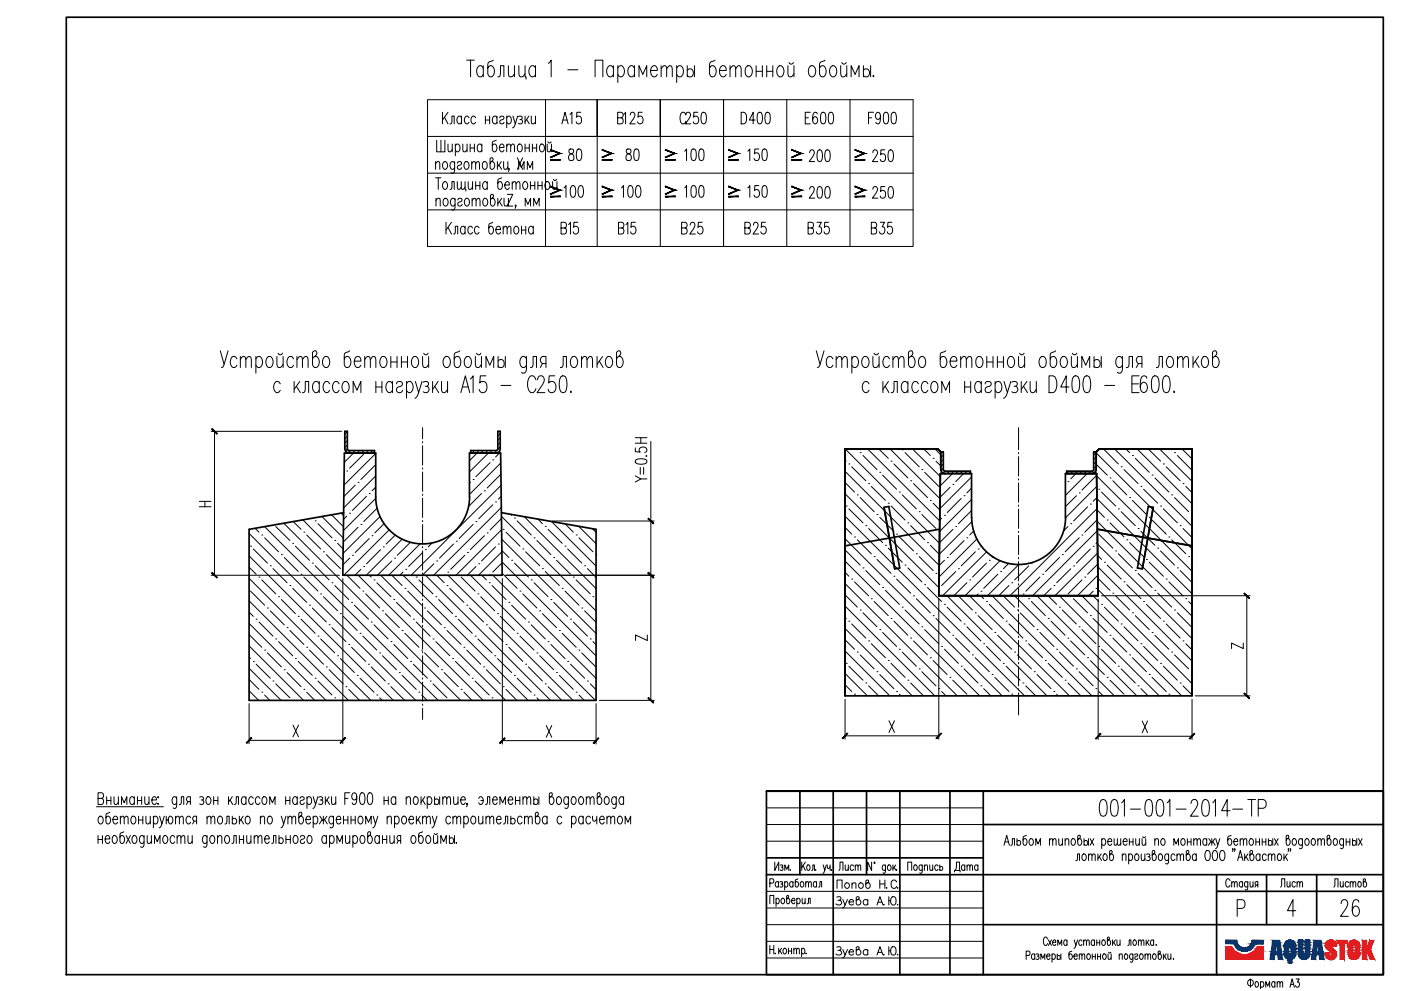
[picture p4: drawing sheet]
<svg xmlns="http://www.w3.org/2000/svg" width="420mm" height="297mm" viewBox="0 0 420 297" stroke-linecap="round" stroke-linejoin="round" font-family="sans-serif">
<g fill="none" stroke="#000" stroke-width=".3">
<path d="M139.9 18h2.4M141.1 18v5M144.9 19.7v3.3M147.9 18l-1.4 .8-.2 3.3a.91 .91 0 0 0 .5 .8 .91 .91 0 0 0 1-.1 2.15 2.15 0 0 0-.4-3.1h-.4l-.7 .7M152.5 19.7l.1 3.1 .8 .2 .9-.9M154.3 19.7v3.3M155.6 19.7l.2 3.1 .8 .2 .9-.9M157.5 19.7v3.3h.3v.7M160.6 19.7v3.3M164.5 19l.8-1v5M184 19.7v3.3M185.3 19.7v5"/>
<path d="M190.3 19.7v3.3M198.3 19.7v3.3M202.9 19.7v5M206.1 19.7v3.3M208.3 19.7v3.3M214.4 18l-1.4 .8-.2 3.3a.89 .89 0 0 0 .5 .9 .89 .89 0 0 0 1-.2 2.15 2.15 0 0 0-.4-3.1h-.5l-.6 .7M218.9 19.7v3.3M223.9 19.9l.4-.2a1.68 1.68 0 0 1 1.2 2.6l-.7 .7h-.5a2.2 2.2 0 0 1-.4-3.1zM226.8 19.7v3.3M228.6 19.7v3.3M229.9 19.7v3.3M231.8 19.7v3.3"/>
<path d="M233.5 19.9l.3-.2a1.69 1.69 0 0 1 1.1 2.6l-.3 .5-.8 .2a2.11 2.11 0 0 1-.3-3.1zM236.3 19.7l.2 3.1 .8 .2 .8-.9M236.6 18.8l.2 .2a.7 .7 0 0 0 1.1-.2M238.1 19.7v3.3M242.9 19.9l.4-.2a1.68 1.68 0 0 1 1.2 2.6l-.7 .7h-.5a2.11 2.11 0 0 1-.4-3.1zM247.4 18l-1.5 .8-.1 3.3a.91 .91 0 0 0 .5 .8 .91 .91 0 0 0 1-.1 2.19 2.19 0 0 0-.3-3.1h-.5l-.7 .7M249.3 19.9l.3-.2a1.69 1.69 0 0 1 1.2 2.6l-.4 .5-.8 .2a2.11 2.11 0 0 1-.3-3.1zM252.1 19.7l.2 3.1 .8 .2 .8-.9M252.5 18.8l.1 .2a.7 .7 0 0 0 1.2-.2M253.9 19.7v3.3M258.9 19.7v3.3M261.1 19.7v3.3"/>
<path d="M128.2 29.9h145.6v44h-145.6zM132.7 33.7v3.4M133.3 35.1l1.1 2M134.4 33.7l-1.7 2.3M134.9 37.1l.5-.1 .1-.5v-1.7h.7v2.3M138.4 35.3l-.4-.5a1.19 1.19 0 0 0-1 1.2 1.19 1.19 0 0 0 1 1.1l.4-.4M138.4 34.8v2.3M140.7 35.3l-.5-.5a1.19 1.19 0 0 0-.9 1.2 1.19 1.19 0 0 0 .9 1.1l.5-.4M142.6 35.3l-.4-.5a1.19 1.19 0 0 0-1 1.2 1.19 1.19 0 0 0 1 1.1l.4-.4M144.9 20.4l-.6-.7a1.71 1.71 0 0 0-1.4 1.1 1.71 1.71 0 0 0 .4 1.8l.5 .4h.5l.6-.7M145.6 36h1.2M145.6 34.8v2.3"/>
<path d="M146.8 34.8v2.3M149 35.3l-.4-.5a1.19 1.19 0 0 0-1 1.2 1.19 1.19 0 0 0 1 1.1l.4-.4M149 34.8v2.3M149.3 23l.6-.2 .2-3.1h1v3.3M149.9 35.3a.68 .68 0 0 1 1.1-.3l.2 .3a1.29 1.29 0 0 1-1.2 .9l-.1 .5a.69 .69 0 0 0 1.1 .3l.2-.3M152 35.3l.4-.5a1.19 1.19 0 0 1 1 1.2 1.19 1.19 0 0 1-1 1.1l-.4-.4M152 34.8v3.5M153.8 34.8l.7 2.3 .7-2.3M154.5 37.1l-.4 1-.4 .2M155.5 35a.68 .68 0 0 1 1.1 .3l-.1 .3-.6 .2M156.3 35.8l.3 .4a.68 .68 0 0 1-.3 .9l-.8-.1M157.5 34.8v2.3"/>
<path d="M157.9 35.8l.8 1.3M158.6 34.8l-1.1 1.7M159.3 34.8l.1 2.2 .6 .1 .6-.6M160.6 20.4l-.6-.7a1.71 1.71 0 0 0-1.4 1.1 1.71 1.71 0 0 0 .3 1.8l.6 .4h.5l.6-.7M160.6 34.8v2.3M163.6 29.9v44M168.5 37.1l.9-3.4 1 3.4M168.9 36h1.1M170.3 20.9h3M170.9 34.3l.6-.6v3.4M174.2 33.7h-1.2l-.1 1.4a.78 .78 0 0 1 .8-.3 .78 .78 0 0 1 .6 .5l.1 .5a.94 .94 0 0 1-.3 1.1 .94 .94 0 0 1-1.1 .1l-.2-.5M178.5 23v-5h2.3v5"/>
<path d="M184 20.4l-.7-.7a1.71 1.71 0 0 0-1.4 1.1 1.71 1.71 0 0 0 .4 1.8l.5 .4h.5l.7-.7M185.2 35.3h1.1a.98 .98 0 0 1 .6 .9 .98 .98 0 0 1-.6 .9h-1.1v-3.4h1.1l.6 .6a.86 .86 0 0 1-.6 1M185.3 20.4l.7-.7a1.69 1.69 0 0 1 1.1 2.6l-.6 .7h-.5l-.7-.7M187 34.3l.6-.6v3.4M189 34.5l.1-.5a.75 .75 0 0 1 1.1-.1 .75 .75 0 0 1 .1 1.1l-1.4 2.1h1.6M190.3 20.4l-.7-.7a1.72 1.72 0 0 0-1 2.9 .79 .79 0 0 0 1.3 .2l.4-.5M191.6 23v-3.3l1.2 2.6 1.2-2.6v3.3M192.6 33.7h-1.1l-.2 1.4a.78 .78 0 0 1 .8-.3 .78 .78 0 0 1 .6 .5 1.07 1.07 0 0 1 0 1.3 1.07 1.07 0 0 1-1.2 .4l-.3-.5M195.1 21.1h2a1 1 0 0 0-.5-1.3 1 1 0 0 0-1.3 .6 1.68 1.68 0 0 0 1.2 2.6l.6-.7M198.3 20.7l.8-1 .7 .2 .1 3.1M199.9 20.7l.9-1 .7 .2 .1 3.1M202.9 20.4l.7-.7a1.68 1.68 0 0 1 1.2 2.6l-.7 .7h-.5l-.7-.7"/>
<path d="M205.7 36.3a.8 .8 0 0 1-.8 .9 .8 .8 0 0 1-.8-.9l-.2-1.3 .3-.8a.78 .78 0 0 1 .9-.6 .78 .78 0 0 1 .6 .9l.1-.5a.77 .77 0 0 1 1.1-.1 .77 .77 0 0 1 .1 1.1l-1.4 2.1h1.6M206.1 21.1a1.03 1.03 0 0 1 1.4-.4 1.03 1.03 0 0 1 .4 1.4l-.3 .7-.3 .2h-.7l-.5-.4M209.3 33.7h-1.2l-.1 1.4a.78 .78 0 0 1 .8-.3 .78 .78 0 0 1 .6 .5 1.08 1.08 0 0 1 0 1.4 1.08 1.08 0 0 1-1.3 .3l-.2-.5M210.6 33.8l.5-.1a1.73 1.73 0 0 1 .8 1.9l-.4 1.4-.6 .1a1.73 1.73 0 0 1-.7-2zM215.8 21.1h2a1 1 0 0 0-.6-1.3 1 1 0 0 0-1.3 .6 1.68 1.68 0 0 0 1.2 2.6l.7-.7M217 29.9v44M218.9 20.7l.9-1 .7 .2 .1 3.1M220.6 20.7l.8-1 .7 .2 .2 3.1M222.3 33.7h.8a2.2 2.2 0 0 1 0 3.4h-.8zM226.5 36h-1.8l1.2-2.3v3.4M226.8 21.4h1.8M227.4 33.8l.6-.1a1.81 1.81 0 0 1 .7 1.9l-.4 1.4-.6 .1a1.65 1.65 0 0 1-.6-2z"/>
<path d="M229.7 33.8l.6-.1a1.65 1.65 0 0 1 .7 1.9l-.3 1.4-.6 .1a1.81 1.81 0 0 1-.7-2zM229.9 21.4h1.9M236 29.9v44M241.5 35.3h.9M243 33.7h-1.5v3.4h1.5M245.1 34.2l-.1-.4-.6-.1a1.95 1.95 0 0 0-.7 2.3l.4 1a1.01 1.01 0 0 0 1.2-.6 1.01 1.01 0 0 0-.4-1.3l-.4-.1a.92 .92 0 0 0-.8 1M246.4 33.8l.6-.1a1.81 1.81 0 0 1 .7 1.9l-.4 1.4-.6 .1a1.65 1.65 0 0 1-.6-2zM248.7 33.8l.6-.1a1.81 1.81 0 0 1 .7 1.9l-.3 1.4-.6 .1a1.65 1.65 0 0 1-.7-2zM254.9 29.9v44M255.3 23v-3.3l1.1 2.6 1.2-2.6v3.3M258.9 21.1a1.03 1.03 0 0 1 1.4-.4 1.03 1.03 0 0 1 .5 1.4l-.7 .9h-.7l-.5-.4M260.5 35.3h.9"/>
<path d="M261.9 22.6l-.1 .2 .1 .2 .2-.2M262 33.7h-1.5v3.4M264.1 34.8l-.4 .8a1 1 0 0 1-1.2-.5 1 1 0 0 1 .4-1.3l.5-.1a2.38 2.38 0 0 1 0 3.4l-.6-.1-.1-.3M265.2 33.8l.6-.1a1.81 1.81 0 0 1 .7 1.9l-.3 1.4-.6 .1a1.65 1.65 0 0 1-.7-2zM267.6 33.8l.6-.1a1.81 1.81 0 0 1 .6 1.9l-.3 1.4-.6 .1a1.65 1.65 0 0 1-.7-2zM128.2 40.9h145.6M128.2 51.9h145.6M130.6 49.1l.6-.7 .6 .2 .1 2.2M130.6 48.4v2.4M130.6 53.3h1.6M130.8 59.4v2.4M131 42v3.5h2.4v-3.5"/>
<path d="M131.4 53.3v3.5M132.2 42v3.5M133.1 48.6l.2-.2a1.19 1.19 0 0 1 .9 1.2 1.19 1.19 0 0 1-.9 1.2l-.2-.2a1.45 1.45 0 0 1 0-2zM133.1 54.6l.2-.2a1.19 1.19 0 0 1 .9 1.2 1.19 1.19 0 0 1-.9 1.2l-.2-.2a1.45 1.45 0 0 1 0-2zM133.2 59.6l.3-.2a1.19 1.19 0 0 1 .9 1.2 1.19 1.19 0 0 1-.9 1.2 1.49 1.49 0 0 1-.3-2.2zM134.4 43.2l.1 2.1 .6 .2 .5-.7M134.9 56.8l.5-.2 .1-2.2h.7v2.4M135.6 43.2v2.3M136.3 48.9l-.4-.5a1.19 1.19 0 0 0-1 1.2 1.19 1.19 0 0 0 1 1.2l.4-.6M136.3 48.4l-.1 3.2-.3 .3-.6-.1M136.5 59.9l-.5-.5a1.19 1.19 0 0 0-.9 1.2 1.19 1.19 0 0 0 .9 1.2l.5-.5M136.5 59.4l-.2 3.2-.3 .3-.6-.1"/>
<path d="M136.6 43.7l.4-.5a1.19 1.19 0 0 1 1 1.1 1.19 1.19 0 0 1-1 1.2l-.4-.5M136.6 43.2v3.5M137.1 48.9l.2-.3a.68 .68 0 0 1 1.1 .3l-.1 .4-.8 .3a.65 .65 0 0 0-.2 1 .68 .68 0 0 0 1.1-.4M137.1 54.4l.2 2.2 .4 .2 .6-.7M137.3 59.9a.67 .67 0 0 1 .6-.5 .67 .67 0 0 1 .7 .5l-.1 .4-.8 .3a.63 .63 0 0 0-.4 .6 .63 .63 0 0 0 .4 .6l.8-.2 .1-.3M138.3 54.4l.1 2.2 .5 .2 .6-.7M138.8 43.2l.1 2.1 .6 .2 .6-.7M139.5 48.6l.2-.2a1.19 1.19 0 0 1 1 1.2 1.19 1.19 0 0 1-1 1.2l-.2-.2a1.59 1.59 0 0 1 0-2zM139.5 54.4v2.4h.2v.5M139.6 59.6l.3-.2a1.19 1.19 0 0 1 .9 1.2 1.19 1.19 0 0 1-.9 1.2l-.3-.2a1.47 1.47 0 0 1 0-2zM140.1 43.2v2.3M140.4 54.4l.1 2.2 .6 .2 .6-.7"/>
<path d="M141 44.4h1.3M141 43.2v2.3M141.5 49.1l.6-.7 .4 .2 .1 2.2M141.5 48.4v2.4M141.6 59.4v2.4M141.7 54.4v2.4M142.3 43.2v2.3M142.6 49.1l.6-.7 .5 .2 .1 2.2M142.6 55.6h1.3M142.6 54.4v2.4M143.9 54.4v2.4M144.5 43.7l-.5-.5a1.19 1.19 0 0 0-.9 1.1 1.19 1.19 0 0 0 .9 1.2l.5-.5"/>
<path d="M144.5 43.2v2.3M145 48.6l.2-.2a1.19 1.19 0 0 1 .9 1.2 1.19 1.19 0 0 1-.9 1.2 1.52 1.52 0 0 1-.2-2.2zM145.1 59.6l.3-.2a1.19 1.19 0 0 1 .9 1.2 1.19 1.19 0 0 1-.9 1.2l-.3-.2a1.6 1.6 0 0 1 0-2zM146.1 54.9l-.4-.5a1.19 1.19 0 0 0-1 1.2 1.19 1.19 0 0 0 1 1.2l.4-.5M146.1 54.4v2.4M147.4 48.4a1.19 1.19 0 0 1 1 1.2 1.19 1.19 0 0 1-1 1.2l-.4-.7v-2.5l.3-.3 .5 .1a.87 .87 0 0 1-.6 1.2l-.2 .3M147.6 59.4a1.19 1.19 0 0 1 .9 1.2 1.19 1.19 0 0 1-.9 1.2l-.5-.7v-2.5l.3-.3 .5 .1a.87 .87 0 0 1-.6 1.2l-.2 .3M148.8 42a1.19 1.19 0 0 0-1.2 .8v2a.66 .66 0 0 0 .4 .6 .66 .66 0 0 0 .7-.1 1.23 1.23 0 0 0 .4-1.2 1.23 1.23 0 0 0-1-.9l-.5 .5M149.2 48.4v2.4M149.3 59.4v2.4M149.6 49.4l.8 1.4M149.8 44.2h1.4v-.3a.66 .66 0 0 0-.4-.6 .66 .66 0 0 0-.7 0 1.3 1.3 0 0 0 .6 2.2l.5-.5"/>
<path d="M150.4 48.4l-1.2 1.7M150.4 53.3a1.19 1.19 0 0 0-1.1 .8v2a.64 .64 0 0 0 .4 .6 .64 .64 0 0 0 .7-.1 1.23 1.23 0 0 0 .3-1.3 1.23 1.23 0 0 0-.9-.9l-.5 .5M150.5 59.4l-1.2 1.7M151 48.4l.2 2.2 .6 .2 .5-.7M151.2 59.4l.1 2.2 .6 .2 .6-.7M151.4 55.5h1.4v-.4a.62 .62 0 0 0-.4-.6 .62 .62 0 0 0-.6 .1 1.27 1.27 0 0 0 .5 2.2l.5-.5M152 43.9l.6-.7 .4 .1 .1 2.2M152 43.2v2.3M152.1 58.3h1.7l-1.7 3.5h1.7M152.3 48.4v2.4M152.5 59.4v2.4M152.7 50.6l-.1 .2-.2-.2 .2-.2 .1 .2-.3 .8"/>
<path d="M153.1 43.9l.6-.7 .5 .1 .1 2.2M153.6 55.1l.6-.7 .5 .2 .1 2.2M153.6 54.4v2.4M154.8 55.1l.5-.7 .5 .2 .1 2.2M155.1 47.3l1.6 3.5M155.5 43.3l.2-.1a1.19 1.19 0 0 1 .9 1.1 1.19 1.19 0 0 1-.9 1.2 1.52 1.52 0 0 1-.2-2.2zM155.6 50.8v-2.4l.8 1.8 .8-1.8v2.4M156.7 47.3l-1.6 3.5M157.1 54.6l.2-.2a1.19 1.19 0 0 1 1 1.2 1.19 1.19 0 0 1-1 1.2l-.2-.2a1.59 1.59 0 0 1 0-2zM157.5 43.2v2.3M157.5 44.4h1.2M158.1 50.8v-2.4l.8 1.8 .9-1.8v2.4"/>
<path d="M158.7 43.2v2.3M159.1 55.6h1.3M159.1 54.4v2.4M159.7 44.4h1.2M159.7 43.2v2.3M160.4 54.4v2.4M160.9 43.2v2.3M161.3 55.6h1.3M161.3 54.4v2.4M162.1 43.3l.2-.1a1.19 1.19 0 0 1 1 1.1 1.19 1.19 0 0 1-1 1.2 1.52 1.52 0 0 1-.2-2.2zM162.6 54.4v2.4M163.7 54.6l.3-.2a1.19 1.19 0 0 1 .9 1.2 1.19 1.19 0 0 1-.9 1.2l-.3-.2a1.59 1.59 0 0 1 0-2z"/>
<path d="M164.1 43.2l.1 2.1 .6 .2 .6-.7M164.3 42.5l.4 .3 .6-.3M165.4 43.2v2.3M165.7 54.4l.1 2.2 .6 .2 .6-.7M166 53.8l.3 .3 .6-.3M167 54.4v2.4M169.1 56.3l.6-.7v3.5M170.7 44.8a.91 .91 0 0 0 .7 1.3 .99 .99 0 0 1 .7 1.4 .99 .99 0 0 1-1.4 .5 1.42 1.42 0 0 1 1.2-2.2 .72 .72 0 0 0-.3-1.1zM171.4 55.8l.5-.2a2.2 2.2 0 0 1 .6 2.9l-.2 .5-.6 .1a2.2 2.2 0 0 1-.6-2.8zM173.2 44.8l.6-.1a1.73 1.73 0 0 1 .7 2l-.4 1.3-.5 .1a2.2 2.2 0 0 1-.6-2.8zM173.7 55.8l.6-.2a2.2 2.2 0 0 1 .6 2.9l-.2 .5-.6 .1a2.2 2.2 0 0 1-.6-2.8zM186.4 56.3l.6-.7v3.5"/>
<path d="M187.9 44.8a.87 .87 0 0 0 .8 1.3 .98 .98 0 0 1 .7 1.5 .98 .98 0 0 1-1.6 .2l-.1-.3a1.46 1.46 0 0 1 1.4-1.7 .76 .76 0 0 0-.3-1.1zM188.6 55.8l.6-.2a2.2 2.2 0 0 1 .6 2.9l-.3 .5-.5 .1a2.2 2.2 0 0 1-.6-2.8zM190.4 44.8l.6-.1a1.65 1.65 0 0 1 .7 2l-.4 1.3-.6 .1a1.73 1.73 0 0 1-.6-2zM190.9 55.8l.6-.2a2.2 2.2 0 0 1 .6 2.9l-.3 .5-.5 .1a2.2 2.2 0 0 1-.6-2.8zM205.3 45.3l.6-.6v3.4M205.3 56.3l.6-.7v3.5M207.5 44.8l.6-.1a1.65 1.65 0 0 1 .7 2l-.3 1.3-.6 .1a1.73 1.73 0 0 1-.7-2zM207.5 55.8l.6-.2a1.75 1.75 0 0 1 .7 2.1l-.3 1.3-.6 .1a1.73 1.73 0 0 1-.7-1.9zM209.9 44.8l.6-.1a1.65 1.65 0 0 1 .6 2l-.3 1.3-.6 .1a2.29 2.29 0 0 1-.5-2.8zM209.9 55.8l.6-.2a1.75 1.75 0 0 1 .6 2.1l-.3 1.3-.6 .1a2.29 2.29 0 0 1-.5-2.8zM224.3 45.3l.6-.6v3.4M224.3 56.3l.6-.7v3.5"/>
<path d="M227.6 44.7h-1.2l-.1 1.4a.78 .78 0 0 1 .7-.3 .78 .78 0 0 1 .7 .5 1.08 1.08 0 0 1 0 1.3 1.08 1.08 0 0 1-1.3 .4l-.3-.5M227.6 55.6h-1.2l-.1 1.6a.78 .78 0 0 1 .7-.4 .78 .78 0 0 1 .7 .5 1.08 1.08 0 0 1 0 1.3 1.08 1.08 0 0 1-1.3 .4l-.3-.5M228.8 44.8l.6-.1a2.17 2.17 0 0 1 .6 2.8l-.2 .5-.6 .1a1.73 1.73 0 0 1-.7-2zM228.8 55.8l.6-.2a2.29 2.29 0 0 1 .6 2.9l-.2 .5-.6 .1a1.73 1.73 0 0 1-.7-1.9zM242.8 45.8l.1-.5a.75 .75 0 0 1 1.1-.2 .75 .75 0 0 1 .1 1.1l-1.4 2.2h1.6M242.8 56.7l.1-.4a.75 .75 0 0 1 1.1-.2 .75 .75 0 0 1 .1 1.1l-1.4 2.2h1.6M245.3 45.1l.6-.2a2.2 2.2 0 0 1 .6 2.9l-.2 .5-.6 .1a2.2 2.2 0 0 1-.6-2.8zM245.3 56.1l.6-.2a2.2 2.2 0 0 1 .6 2.9l-.2 .5-.6 .1a1.73 1.73 0 0 1-.7-2zM247.7 45.1l.6-.2a2.2 2.2 0 0 1 .6 2.9l-.2 .5-.6 .1a2.2 2.2 0 0 1-.6-2.8zM247.7 56.1l.6-.2a2.2 2.2 0 0 1 .6 2.9l-.2 .5-.6 .1a1.73 1.73 0 0 1-.8-2zM261.8 45.8l.1-.5a.77 .77 0 0 1 1.1-.2 .77 .77 0 0 1 0 1.1l-1.4 2.2h1.7M261.8 56.7l.1-.4a.77 .77 0 0 1 1.1-.2 .77 .77 0 0 1 0 1.1l-1.4 2.2h1.7"/>
<path d="M265.4 44.9h-1.2l-.1 1.5a.82 .82 0 0 1 1.4 .2l.1 .5a.95 .95 0 0 1-.3 1.1 .95 .95 0 0 1-1.1 .1l-.2-.5M265.4 55.9h-1.2l-.1 1.5a.78 .78 0 0 1 .8-.4 .78 .78 0 0 1 .6 .6l.1 .5a.95 .95 0 0 1-.3 1.1 .95 .95 0 0 1-1.1 .1l-.2-.5M266.6 45.1l.6-.2a2.2 2.2 0 0 1 .6 2.9l-.2 .5-.6 .1a2.2 2.2 0 0 1-.6-2.8zM266.6 56.1l.6-.2a2.2 2.2 0 0 1 .6 2.9l-.2 .5-.6 .1a1.73 1.73 0 0 1-.7-2zM128.2 62.9h145.6M130.8 60.1l.5-.7 .6 .2 .1 2.2M133.8 66.6v3.5M134.4 68.2l1 1.9M135.4 66.6l-1.6 2.4M136 70.1l.5-.1 .1-2.2h.7v2.3M139.5 68.3l-.5-.5a1.19 1.19 0 0 0-.9 1.2 1.19 1.19 0 0 0 .9 1.1l.5-.5M139.5 67.8v2.3"/>
<path d="M141.6 60.1l.6-.7 .4 .2 .2 2.2M141.7 68.3l-.4-.5a1.19 1.19 0 0 0-1 1.2 1.19 1.19 0 0 0 1 1.1l.4-.5M142.8 60.1l.6-.7 .4 .2 .2 2.2M143.7 68.3l-.5-.5a1.19 1.19 0 0 0-.9 1.2 1.19 1.19 0 0 0 .9 1.1l.5-.5M147.8 66.6l-1.1 .5-.1 2.4a.66 .66 0 0 0 .4 .6 .66 .66 0 0 0 .6-.1 1.21 1.21 0 0 0 .5-1.3 1.21 1.21 0 0 0-1-.9l-.5 .5M148.7 68.8h1.4v-.3a.64 .64 0 0 0-.4-.6 .64 .64 0 0 0-.7 .1 1.31 1.31 0 0 0 .6 2.1l.5-.5M149.8 60.5l.8 1.3M150.9 68.5l.6-.7 .5 .2 .1 2.1M150.9 67.8v2.3M152.1 68.5l.6-.7 .4 .2 .1 2.1M154.4 68l.3-.2a1.19 1.19 0 0 1 .9 1.2 1.19 1.19 0 0 1-.9 1.1 1.49 1.49 0 0 1-.3-2.1zM154.7 61.6l-.1 .2-.1-.2 .1-.2 .1 .2-.2 .8"/>
<path d="M156.4 69h1.3M156.4 67.8v2.3M157.5 61.8v-2.4l.8 1.9 .8-1.9v2.4M157.7 67.8v2.3M159.9 68.3l-.5-.5a1.19 1.19 0 0 0-.9 1.2 1.19 1.19 0 0 0 .9 1.1l.5-.5M159.9 67.8v2.3M160 61.8v-2.4l.9 1.9 .8-1.9v2.4M168.3 68.3h1a.92 .92 0 0 0 .6-.8 .92 .92 0 0 0-.6-.9h-1v3.5h1l.5-.3v-1.2l-.5-.3M170.5 67.3l.6-.7v3.5M173.3 66.6h-1.2l-.1 1.6a.82 .82 0 0 1 1-.3 .82 .82 0 0 1 .5 .9 .95 .95 0 0 1-.2 1.1 .95 .95 0 0 1-1.2 .1l-.2-.5M179.1 73.9v-44v11h18.9v-11v44M185.5 68.3h1a.89 .89 0 0 0 .6-.8 .89 .89 0 0 0-.6-.9h-1v3.5h1a.98 .98 0 0 0 .6-.9 .98 .98 0 0 0-.6-.9"/>
<path d="M187.7 67.3l.6-.7v3.5M190.5 66.6h-1.2l-.1 1.6a.85 .85 0 0 1 1-.3 .85 .85 0 0 1 .5 .9 1.08 1.08 0 0 1-1 1.3l-.4-.1-.2-.5M204.4 68.3h1.1a.89 .89 0 0 0 .6-.8 .89 .89 0 0 0-.6-.9h-1.1v3.5h1.1a.98 .98 0 0 0 .6-.9 .98 .98 0 0 0-.6-.9M207 67.5l.1-.5a.77 .77 0 0 1 1.1-.1 .77 .77 0 0 1 .1 1.1l-1.4 2.1h1.6M210.6 66.6h-1.1l-.2 1.6a.85 .85 0 0 1 1-.3 .85 .85 0 0 1 .5 .9 1.08 1.08 0 0 1-1 1.3l-.6-.6M217 73.9v-44v44M223.4 68.3h1a.89 .89 0 0 0 .6-.8 .89 .89 0 0 0-.6-.9h-1v3.5h1a.98 .98 0 0 0 .7-.9 .98 .98 0 0 0-.7-.9M226 67.5l.1-.5a.77 .77 0 0 1 1.1-.1 .77 .77 0 0 1 0 1.1l-1.4 2.1h1.7M229.6 66.6h-1.2l-.1 1.6a.85 .85 0 0 1 1-.3 .85 .85 0 0 1 .5 .9 .96 .96 0 0 1-.3 1.1 .96 .96 0 0 1-1.1 .1l-.2-.5M242.3 68.3h1.1a.92 .92 0 0 0 .6-.8 .92 .92 0 0 0-.6-.9h-1.1v3.5h1.1l.5-.3v-1.2l-.5-.3M245 66.6h1.3l-.7 1.4a1.1 1.1 0 0 1 .8 1.2 1.1 1.1 0 0 1-1 .9l-.4-.1-.2-.5M248.5 66.6h-1.2v1.6a.82 .82 0 0 1 1-.3 .82 .82 0 0 1 .4 .9 .95 .95 0 0 1-.2 1.1 .95 .95 0 0 1-1.2 .1l-.2-.5"/>
<path d="M261.3 68.3h1a.89 .89 0 0 0 .6-.8 .89 .89 0 0 0-.6-.9h-1v3.5h1a.98 .98 0 0 0 .6-.9 .98 .98 0 0 0-.6-.9M264 66.6h1.2l-.6 1.4a1.1 1.1 0 0 1 .8 1.2 1.1 1.1 0 0 1-1.1 .9l-.6-.6M267.5 66.6h-1.2l-.1 1.6a.85 .85 0 0 1 1-.3 .85 .85 0 0 1 .5 .9 1.08 1.08 0 0 1-1.1 1.3l-.3-.1-.2-.5M66.1 105.2l1.1 4M68.4 105.2l-1.2 4a.87 .87 0 0 1-.8 1M71.1 107.6l-.7-.8h-.5a2.07 2.07 0 0 0 0 3.4h.5l.7-.7M72.1 107.8l.8-1 .7 .3 .1 3.1M72.1 106.8v3.4M73.7 107.8l.9-1 .6 .3 .2 3.1M76.7 107.6l.7-.8a1.75 1.75 0 0 1 1.4 1.3 1.75 1.75 0 0 1-.6 1.8l-.8 .3-.7-.7M76.7 106.8v5M80.2 107.1l.3-.3a1.74 1.74 0 0 1 1.5 1.3 1.74 1.74 0 0 1-.6 1.8l-.9 .3a2.19 2.19 0 0 1-.3-3.1z"/>
<path d="M83 106.8l.2 3.1 .9 .3 .8-1M83.4 105.9a.71 .71 0 0 0 .7 .5 .71 .71 0 0 0 .6-.5M84.1 115.1l-.7-.8h-.5a2.12 2.12 0 0 0 0 3.4h.5l.7-.7M84.9 106.8v3.4M88 107.6l-.6-.8a1.74 1.74 0 0 0-1.4 1.3 1.74 1.74 0 0 0 .6 1.8l.8 .3 .6-.7M88.2 114.3v3.4M88.9 115.8l1.2 1.9M89.1 107.8l.8-1 .7 .3 .1 3.1M89.1 106.8v3.4M89.9 114.3l-1.7 2.4M90.7 107.8l.9-1 .6 .3 .2 3.1M90.7 117.7l.7-.3 .2-3.1h1v3.4"/>
<path d="M94.4 106.8a1.74 1.74 0 0 1 1.4 1.3 1.74 1.74 0 0 1-.6 1.8l-.3 .3a.97 .97 0 0 1-1.2-1v-3.5l.5-.5h.5l.4 .7-.2 .4-1.2 1.3M95.7 115.1l-.6-.8h-.5a2.06 2.06 0 0 0 0 3.4h.5l.6-.7M95.7 114.3v3.4M97.2 107.1l.9-.3a2.07 2.07 0 0 1 0 3.4h-.5a2.09 2.09 0 0 1-.4-3.1zM98.9 115.1l-.7-.8h-.5a2.06 2.06 0 0 0 0 3.4h.5l.7-.7M101.7 115.1l-.6-.8h-.5a2.06 2.06 0 0 0 0 3.4h.5l.6-.7M103.1 114.6l.8-.3a2.06 2.06 0 0 1 0 3.4 1.69 1.69 0 0 1-1.2-2.6zM104.9 105.2l-1.5 .7-.2 3.3a.91 .91 0 0 0 .5 .8 .91 .91 0 0 0 1-.1 1.74 1.74 0 0 0 .6-1.8 1.74 1.74 0 0 0-1.4-1.3l-.7 .8M105.9 117.7v-3.4l1.1 2.7 1.2-2.7v3.4M106.2 108.2h2a.97 .97 0 0 0-.5-1.3 .97 .97 0 0 0-1.3 .7 1.64 1.64 0 0 0 1.2 2.6l.6-.7M109.4 107.8l.8-1 .7 .3 .2 3.1M109.4 106.8v3.4"/>
<path d="M111.1 107.8l.8-1 .7 .3 .1 3.1M112.7 116h1.8M112.7 114.3v3.4M114.4 107.1l.3-.3a1.74 1.74 0 0 1 1.5 1.3 1.74 1.74 0 0 1-.6 1.8l-.9 .3a2.19 2.19 0 0 1-.3-3.1zM114.5 114.3v3.4M117.2 108.5h1.9M117.2 106.8v3.4M117.7 115.1l-.3-.5-.8-.3a2.06 2.06 0 0 0 0 3.4h.4l.7-.7M117.7 114.3v3.4M118.9 115.1a.93 .93 0 0 1 .9-.8 .93 .93 0 0 1 .9 .8l-.5 .7-.8 .2a.99 .99 0 0 0-.3 1.4 .98 .98 0 0 0 1.6-.4M119.1 106.8v3.4M120.4 108.5h1.8"/>
<path d="M120.4 106.8v3.4M121.9 115.1l.3-.5 .8-.3a2.06 2.06 0 0 1 0 3.4h-.5l-.6-.7M121.9 114.3v5M122.2 106.8v3.4M123.9 107.1l.3-.3a1.69 1.69 0 0 1 1.2 2.7l-.7 .7h-.5a2.09 2.09 0 0 1-.3-3.1zM124.6 114.3l.9 3.4 1.1-3.4M125.5 117.7a1.73 1.73 0 0 1-1.1 1.6M126.7 106.8l.2 3.1 .8 .3 .9-1M126.9 114.6a1.01 1.01 0 0 1 1.7 .5l-.6 .7h-.5M127.1 105.9l.4 .4h.4l.5-.4M128 115.8a1.01 1.01 0 0 1 .7 .9 1.01 1.01 0 0 1-.7 1l-1.1-.3M128.6 106.8v3.4"/>
<path d="M129.7 114.3v3.4M130.4 115.8l1.2 1.9M131.4 114.3l-1.7 2.4M132.4 114.3l.2 3.1 .3 .3h.5l.8-1M133.4 107.1l.3-.3a1.74 1.74 0 0 1 1.5 1.3 1.74 1.74 0 0 1-.6 1.8l-.9 .3a2.09 2.09 0 0 1-.3-3.1zM134.2 114.3v3.4M137.9 105.2l-1.5 .7-.2 3.3a.93 .93 0 0 0 .5 .9 .93 .93 0 0 0 1-.2 2.19 2.19 0 0 0-.3-3.1h-.5l-.7 .8M138.2 117.7l1.4-5.1 1.3 5.1M138.7 116h1.7M139.7 107.1l.4-.3a1.69 1.69 0 0 1 1.1 2.7l-.6 .7h-.5a2.09 2.09 0 0 1-.4-3.1zM141 113.6l.9-1v5.1M142.6 106.8l.1 3.1 .8 .3 .9-1"/>
<path d="M142.9 105.9l.5 .4h.3l.5-.4M144.4 106.8v3.4M145.7 110.2v-3.4l1.2 2.7 1.2-2.7v3.4M145.7 112.6h-1.7l-.1 2.2a1.15 1.15 0 0 1 2 .3 2.14 2.14 0 0 1-.8 2.6 1.08 1.08 0 0 1-1.4-1M149.4 108.2a1.03 1.03 0 0 1 1.4-.3 1.03 1.03 0 0 1 .4 1.3l-.3 .7-.3 .3h-.7l-.5-.5M149.4 106.8v3.4M150.2 115.5h3M151.5 106.8v3.4M157.9 107.6a.94 .94 0 0 0-1.5-.5 2.14 2.14 0 0 0 .3 3.1h.5l.7-.7M157.9 106.8l-.2 4.6-.5 .4h-.5l-.3-.2M159.1 110.2l.6-.3 .2-3.1h1v3.4M160.7 113.9l-.1-.5a1.19 1.19 0 0 0-1.4-.8 3.6 3.6 0 0 0 0 5.1 1.31 1.31 0 0 0 1.5-1.2"/>
<path d="M161.2 113.9l.2-.7a1.08 1.08 0 0 1 1.6-.2 1.08 1.08 0 0 1 .1 1.6l-2 3.1h2.3M162.7 109l-.7 1.2M163.7 109h-1l-.3-.2a1.18 1.18 0 0 1 .3-2h1v3.4M166.4 112.6h-1.7l-.2 2.2a1.15 1.15 0 0 1 2.1 .3 1.67 1.67 0 0 1-1.4 2.6l-.5-.3-.3-.7M168 110.2l.7-.3 .2-3.1h1v3.4M168.2 112.9l.5-.3 .9 .3a5.6 5.6 0 0 1 0 4.5l-.9 .3a2.6 2.6 0 0 1-1-2.9zM171.2 117.2l-.1 .2 .1 .3 .2-.3M171.6 107.1l.3-.3a1.75 1.75 0 0 1 1.4 1.3 1.75 1.75 0 0 1-.6 1.8l-.8 .3a2.09 2.09 0 0 1-.3-3.1zM174.4 107.8l.8-1 .7 .3 .2 3.1M174.4 106.8v3.4M176.1 107.8l.8-1 .6 .3 .2 3.1M179.1 106.8v3.4"/>
<path d="M179.7 108.2l1.2 2M180.7 106.8l-1.6 2.4M182.1 107.1l.3-.3a1.75 1.75 0 0 1 1.4 1.3 1.75 1.75 0 0 1-.6 1.8l-.8 .3a2.09 2.09 0 0 1-.3-3.1zM185.5 106.8a1.74 1.74 0 0 1 1.5 1.3 1.74 1.74 0 0 1-.6 1.8l-.4 .3a.96 .96 0 0 1-1.1-1v-3.5l.5-.5h.5l.3 .7-.2 .4-1.1 1.3M244.8 105.2l1.1 4M247.1 105.2l-1.2 4a.95 .95 0 0 1-.8 1M249.8 107.6l-.7-.8h-.5a2.07 2.07 0 0 0 0 3.4h.5l.7-.7M250.8 107.8l.8-1 .7 .3 .2 3.1M250.8 106.8v3.4M252.5 107.8l.8-1 .6 .3 .2 3.1M255.5 107.6l.6-.8a1.74 1.74 0 0 1 1.4 1.3 1.74 1.74 0 0 1-.6 1.8l-.8 .3-.6-.7M255.5 106.8v5"/>
<path d="M258.9 107.1l.4-.3a1.74 1.74 0 0 1 1.4 1.3 1.74 1.74 0 0 1-.6 1.8l-.8 .3a2.09 2.09 0 0 1-.4-3.1zM260.6 115.1l-.6-.8h-.6a2.06 2.06 0 0 0 0 3.4h.6l.6-.7M261.8 106.8l.1 3.1 .9 .3 .8-1M262.1 105.9a.71 .71 0 0 0 .7 .5 .71 .71 0 0 0 .7-.5M263.6 106.8v3.4M264.8 114.3v3.4M265.5 115.8l1.1 1.9M266.4 114.3l-1.6 2.4M266.8 107.6l-.7-.8a1.74 1.74 0 0 0-1.4 1.3 1.74 1.74 0 0 0 .6 1.8l.8 .3 .7-.7M267.3 117.7l.7-.3 .1-3.1h1v3.4M267.8 107.8l.8-1 .7 .3 .1 3.1M267.8 106.8v3.4"/>
<path d="M269.4 107.8l.9-1 .7 .3 .1 3.1M272.3 115.1l-.4-.5-.8-.3a2.06 2.06 0 0 0 0 3.4h.5l.7-.7M272.3 114.3v3.4M273.1 106.8h.5a2.07 2.07 0 0 1 0 3.4 .97 .97 0 0 1-1.2-1v-3.5l.6-.5h.5l.3 .7-.2 .4-1.2 1.3M275.4 115.1l-.6-.8h-.5a2.12 2.12 0 0 0 0 3.4h.5l.6-.7M276 107.1l.3-.3a1.69 1.69 0 0 1 1.1 2.7l-.6 .7h-.5a2.09 2.09 0 0 1-.3-3.1zM278.3 115.1l-.7-.8h-.5a2.12 2.12 0 0 0 0 3.4h.5l.7-.7M279.6 114.6l.8-.3a2.06 2.06 0 0 1 0 3.4h-.5a2.24 2.24 0 0 1-.3-3.1zM282.4 117.7v-3.4l1.2 2.7 1.2-2.7v3.4M283.6 105.2l-1.5 .7-.1 3.3a.89 .89 0 0 0 .5 .9 .89 .89 0 0 0 .9-.2 1.74 1.74 0 0 0 .6-1.8 1.74 1.74 0 0 0-1.4-1.3l-.6 .8M284.9 108.2h2.1a1 1 0 0 0-.4-1.1 1 1 0 0 0-1.2 0 2.09 2.09 0 0 0 .4 3.1h.5l.7-.7M288.1 107.8l.9-1 .6 .3 .2 3.1"/>
<path d="M288.1 106.8v3.4M289.3 116h1.8M289.3 114.3v3.4M289.8 107.8l.8-1 .7 .3 .2 3.1M291.1 114.3v3.4M293.1 107.1l.3-.3a1.74 1.74 0 0 1 1.5 1.3 1.74 1.74 0 0 1-.6 1.8l-.9 .3a2.19 2.19 0 0 1-.3-3.1zM294.3 115.1l-.7-.8h-.5a2.12 2.12 0 0 0 0 3.4h.5l.7-.7M294.3 114.3v3.4M295.4 115.1a.95 .95 0 0 1 1-.8 .95 .95 0 0 1 .9 .8l-.5 .7-.9 .2a.99 .99 0 0 0-.3 1.4 1.01 1.01 0 0 0 1.7-.4M295.9 108.5h1.9M295.9 106.8v3.4M297.8 106.8v3.4"/>
<path d="M298.4 115.1l.7-.8h.5a2.06 2.06 0 0 1 0 3.4h-.5l-.7-.7M298.4 114.3v5M299.1 108.5h1.8M299.1 106.8v3.4M300.9 106.8v3.4M301.1 114.3l1 3.4 1-3.4M302.1 117.7l-.3 .9-.9 .7M302.6 107.1l.4-.3a1.75 1.75 0 0 1 1.4 1.3 1.75 1.75 0 0 1-.6 1.8l-.8 .3a2.09 2.09 0 0 1-.4-3.1zM303.4 114.6a1.04 1.04 0 0 1 1.7 .5l-.5 .7h-.5M304.6 115.8a1.01 1.01 0 0 1 .7 .9 1.01 1.01 0 0 1-.7 1l-1.2-.3M305.5 106.8l.1 3.1 .8 .3 .9-1M305.8 105.9l.1 .2a.7 .7 0 0 0 1.2-.2"/>
<path d="M306.3 114.3v3.4M306.9 115.8l1.2 1.9M307.3 106.8v3.4M308 114.3l-1.7 2.4M308.9 114.3l.2 3.1 .9 .3 .8-1M310.8 114.3v3.4M312.1 107.1l.9-.3a2.07 2.07 0 0 1 0 3.4h-.6a2.09 2.09 0 0 1-.3-3.1zM314.6 112.6h1.2a2.58 2.58 0 0 1 1.1 3.2 2.08 2.08 0 0 1-1.1 1.9h-1.2zM316.6 105.2l-1.5 .7-.2 3.3a.91 .91 0 0 0 .6 .8 .91 .91 0 0 0 .9-.1 2.14 2.14 0 0 0-.3-3.1h-.5l-.7 .8M318.5 107.1l.3-.3a1.75 1.75 0 0 1 1.4 1.3 1.75 1.75 0 0 1-.6 1.8l-.8 .3a2.09 2.09 0 0 1-.3-3.1zM320.6 116h-2.5l1.7-3.4v5.1M321.3 106.8l.2 3.1 .8 .3 .8-1"/>
<path d="M321.6 105.9a.71 .71 0 0 0 .7 .5 .71 .71 0 0 0 .6-.5M321.9 112.9l.9-.3a2.6 2.6 0 0 1 1 2.9l-.5 1.9-.9 .3a2.51 2.51 0 0 1-.9-2.9l.1-1.2zM323.1 106.8v3.4M324.4 110.2v-3.4l1.2 2.7 1.2-2.7v3.4M325.3 112.9l.5-.3 .8 .3a5.6 5.6 0 0 1 0 4.5l-.8 .3a2.6 2.6 0 0 1-1-2.9zM328.1 108.2a1.03 1.03 0 0 1 1.4-.3 1.03 1.03 0 0 1 .4 1.3l-.6 1h-.7l-.5-.5M328.1 106.8v3.4M330.3 106.8v3.4M331.3 115.5h3M336.6 107.6a.97 .97 0 0 0-1.5-.5 2.19 2.19 0 0 0 .3 3.1h.5l.7-.7M336.6 106.8l-.1 4.6-.6 .4-.8-.2M337.8 110.2l.6-.3 .2-3.1h1v3.4"/>
<path d="M339.5 115.1h1.9M341.4 109l-.6 1.2M341.6 112.6h-2.1v5.1h2.1M342.5 109h-1.1l-.3-.2a1.18 1.18 0 0 1 .3-2h1.1v3.4M343.9 113.4l-.1-.5-.5-.3-.8 .3a5.2 5.2 0 0 0 0 4.5l.4 .3a1.63 1.63 0 0 0 1.2-1.6 1.63 1.63 0 0 0-1.2-1.5l-.8 .7-.1 .7M345.8 112.9l.8-.3a2.6 2.6 0 0 1 1 2.9l-.5 1.9-.8 .3a2.51 2.51 0 0 1-1-2.9l.1-1.2zM346.8 110.2l.7-.3 .1-3.1h1v3.4M349.1 112.9l.5-.3 .9 .3a5.6 5.6 0 0 1 0 4.5l-.9 .3a2.6 2.6 0 0 1-1-2.9zM350.3 107.1l.3-.3a1.74 1.74 0 0 1 1.4 1.3 1.74 1.74 0 0 1-.6 1.8l-.8 .3a2.14 2.14 0 0 1-.3-3.1zM352.1 117.2l-.2 .2 .2 .3 .2-.3M353.1 107.8l.8-1 .7 .3 .2 3.1M353.1 106.8v3.4"/>
<path d="M354.8 107.8l.8-1 .7 .3 .1 3.1M357.8 106.8v3.4M358.5 108.2l1.1 2M359.4 106.8l-1.6 2.4M360.8 107.1l.3-.3a1.74 1.74 0 0 1 1.4 1.3 1.74 1.74 0 0 1-.6 1.8l-.8 .3a2.14 2.14 0 0 1-.3-3.1zM364.3 106.8a1.74 1.74 0 0 1 1.4 1.3 1.74 1.74 0 0 1-.6 1.8l-.3 .3a.92 .92 0 0 1-1.2-1v-3.5l.5-.5h.5l.3 .7-.1 .4-1.2 1.3"/>
</g>
<g fill="none" stroke="#000" stroke-width=".51">
<path d="M103.3 135.8h9.4v13.1a14.1 14.1 0 0 0 14.1 14.1 14.1 14.1 0 0 0 14-14.1v-13.1h9.3l.5 36.6h-47.8zM103.4 134.6a1.21 1.21 0 0 0 1.3 1.2h7.6v-.8h-7.9l-.2-.4v-5.3h-.8v5.3M148.8 135.8a1.21 1.21 0 0 0 1.2-1.2v-5.3h-.7v5.3l-.2 .4h-7.9v.8M253.4 134.5v74.1v-74.1h27.8l.9 1-.9-1zM282.1 135.5h.8v5.2l.5 .5M282.1 135.5v5.3v-5.3l-.9-1h-27.8v74.1h104.1v-74.1h-27.8l-1 1M328.7 135.5v5.3M357.5 134.5h-27.8l-1 1M357.5 134.5h-27.8l-1 1h-.7v5.2l-.5 .5M357.5 134.5h-27.8l-1 1v5.3M357.5 134.5v74.1M103.1 153.7l-28.4 5v51.2h104.1v-51.2l-28.4-5"/>
<path d="M265.1 152.1l3.2 18.4M282.2 140.7a1.21 1.21 0 0 0 1.2 1.2M283.4 141.9h-1.4l-.5 36.7h47.8l-.4-36.7h-1.4M283.4 141.2h7.6v.7M319.5 141.9h9.4M327.5 141.2h-7.6v.7M328.7 140.7a1.21 1.21 0 0 1-1.2 1.2M328.9 141.9h-9.4l.1 13.2a14.1 14.1 0 0 1-14.1 14.1 14.1 14.1 0 0 1-14.1-14.1M328.9 141.9l.4 36.7h-47.8l.5-36.7h9.4v13.3M329.1 158.6l28.4 5M345.8 152.1l-3.2 18.4"/>
</g>
<g fill="none" stroke="#000" stroke-width=".3">
<path d="M106 135.8l-2.8 2.8M109.1 136.1l-4.3 4.2M112.4 139.5l-4.2 4.2M112.7 135.9l-9.5 9.5M143.1 135.8l-2.3 2.3M146.5 135.8l-5.7 5.7M147 138.7l-4.3 4.2M147.8 137.8h.1M149.8 135.8l-1.2 1.2M150.2 138.8l-9.4 9.4M253.4 134.5l28.4 28.4M253.4 137.9l.4 .3"/>
<path d="M254.6 139.1h.1M255.4 139.9l4.3 4.2M256.8 134.5l.3 .3M258 135.7h.1M258.8 136.5l4.2 4.3M260.2 134.5l21.6 21.7M263.5 134.5l2.9 2.9M266.9 134.5l15 15M267.2 138.2h.1M268.1 139.1l4.2 4.2M270.6 134.8h.1M271.4 135.7l4.3 4.2"/>
<path d="M273.6 134.5l8.4 8.4M277 134.5l2 2M279.9 137.4h.1M280.4 134.5l1.7 1.8M280.7 138.2l1.4 1.5M328.7 135.8l28.8 28.7M328.7 139.1l3.3 3.3M331.2 134.8l4.2 4.3M334.2 134.5l23.3 23.2M336.2 139.9h.1M337.6 134.5l1.2 1.2M339.6 136.5h.1"/>
<path d="M340.5 137.4l4.2 4.2M341 134.5l16.5 16.5M344.3 134.5l3.8 3.7M347.7 134.5l9.8 9.8M348.9 139.1h.1M349.7 139.9l4.2 4.2M351.1 134.5l.3 .3M352.2 135.7h.1M353.1 136.5l4.2 4.3M354.4 134.5l3.1 3M74.7 159.9l50 50M76.5 158.4l1.2 1.1"/>
<path d="M79.4 157.9l52 52M82.7 157.8l4.2 4.2M85.1 156.8l53.1 53.1M88 156.3l2.3 2.4M90.8 155.8l12.1 12.1M91.1 159.5h.1M94.5 156.1h.1M95.4 157l4.2 4.2M96.5 154.8l6.4 6.4M99.4 154.3l3.5 3.5M102.3 153.8l.8 .8M104 141.2h.1"/>
<path d="M104 154.7l-1 1M104.8 153.8h.1M106.5 145.4l-3.4 3.4M107.4 144.6h.1M107.4 158l-4.2 4.2M108.2 157.2h.1M109.9 148.8l-4.2 4.2M110.7 147.9h.1M112.7 142.7l-9.6 9.5M112.7 149.4l-9.7 9.6M112.7 146l-1.1 1.1M113.1 152.4l-4 3.9"/>
<path d="M113.9 154.9l-11 11M115.2 157l-2.8 2.7M116.7 158.8l-13.6 13.6M141 144.6l-.2 .2M141.9 143.7h.1M141.9 157.2l-4.2 4.2M142.7 156.3h.1M144.4 147.9l-3.9 3.9M145.3 147.1h.1M146.1 159.7h.1M147.8 151.3l-4.2 4.2M148.6 150.5h.1"/>
<path d="M150.2 142.1l-4.1 4.2M150.3 145.5l-27 26.9M150.3 148.8l-.8 .8M150.4 152.1l-20.4 20.3M150.4 154.8l28.4 28.3M150.4 155.4l-3.4 3.5M150.4 158.8l-13.6 13.6M150.9 158.7h.1M151.8 159.5l4.1 4.2M153.1 154.1l.3 .4M154.3 155.3h.1M155.1 156.1l4.2 4.3"/>
<path d="M157.2 154.9l21.6 21.5M161.3 155.6l1.4 1.4M163.5 157.8h.1M164.4 158.7l4.2 4.2M165.4 156.3l13.4 13.4M169.5 157l2.4 2.5M173.6 157.8l5.2 5.1M177.7 158.5l1.1 1.1M253.4 154.7l53.9 53.9M253.4 148l28.2 28.1M253.4 141.3l28.3 28.2 1.5-1.6M253.4 158.1l2 2"/>
<path d="M253.4 144.6l2.9 2.9M253.8 151.7h.1M254.6 152.5l4.2 4.2M257.1 148.3h.1M258 149.1l4.2 4.3M259.7 157.6h.1M260.5 144.9h.1M260.5 158.4l4.2 4.2M261.3 145.8l4.2 4.2M263 154.2h.1M263.8 141.6h.1M263.8 155.1l4.3 4.2"/>
<path d="M264.7 142.4l4.2 4.2M266.4 150.8h.1M267.2 151.7l4.2 4.2M269.7 147.5h.1M270.6 148.3l4.2 4.2M272.3 156.7h.1M273.1 144.1h.1M273.1 157.6l4.2 4.2M274 144.9l4.2 4.2M275.7 153.4h.1M276.5 140.8h.1M276.5 154.2l4.2 4.2"/>
<path d="M277.3 141.6l4.2 4.2M279 150h.1M279.9 150.8l2 2.1M281.5 159.3h.1M282.4 155.3l-.6 .6M283.2 154.5h.1M284.9 146.1l-3 3M285.7 141.9l-3.7 3.7M285.8 145.2h.1M285.8 158.7l-4 4M286.6 157.8h.1M288.3 149.4l-4.2 4.2"/>
<path d="M289 141.9l-2.4 2.5M289.1 148.6h.1M291.4 143l-9.5 9.4M291.4 149.7l-9.6 9.6M291.4 146.3l-1.4 1.4M291.4 153l-4 4M291.5 156.4l-9.8 9.7-2.7-2.7M292 159.2l-1.2 1.2M320.3 144.4h.1M320.3 157.8l-1.4 1.4M321.1 157h.1M322.7 141.9l-1.6 1.6"/>
<path d="M322.8 148.6l-3.3 3.2M323.7 147.7h.1M326 141.9l-6.5 6.6M326.2 151.9l-4.2 4.3M327 151.1h.1M327.5 141.2l.7 .7M328.7 142.7l-4.2 4.2M328.9 142.6l28.6 28.6M328.9 145.8l-9.4 9.4M329 149.1l-1.1 1.1M329 152.4l-26.1 26.2M329 149.5l28.5 28.5"/>
<path d="M329 155.8l-3.7 3.7M329 152.9l2.2 2.2M329.1 156.3l28.4 28.4M329.1 159.1l-19.4 19.5M329.5 146.6h.1M330.4 147.5l4.2 4.2M332 155.9h.1M332.9 143.3h.1M332.9 156.7l4.2 4.3M333.7 144.1l4.2 4.2M335.4 152.5h.1M336.2 153.4l4.3 4.2"/>
<path d="M337.1 140.8l4.2 4.1M338.8 149.1h.1M339.6 150l4.2 4.2M341.3 158.4h.1M342.2 145.8h.1M342.2 159.3l4.2 4.1M343 146.6l4.2 4.2M344.7 155.1h.1M345.5 142.4h.1M345.5 155.9l4.2 4.2M346.4 143.3l4.1 4.2M348.1 151.7h.1"/>
<path d="M348.9 152.5l4.2 4.2M351.4 148.3h.1M352.2 149.1l4.3 4.3M353.9 157.6h.1M354.8 158.4l2.7 2.7M354.8 144.9h.1M355.6 145.8l1.9 1.9M357.3 154.2h.1M74.7 173.4l36.5 36.5M74.7 166.6l43.3 43.3M74.7 170l2.1 2.1M75.1 163.7h.1"/>
<path d="M75.1 177.2l4.3 4.2M76 164.5l4.2 4.3M77.7 173h.1M78.5 160.4h.1M78.5 173.8l4.2 4.2M79.4 161.2l4.2 4.2M81.1 169.6h.1M81.9 170.4l4.2 4.3M83.6 178.9h.1M84.4 166.2h.1M84.4 179.7l4.2 4.2M85.2 167.1l4.2 4.2"/>
<path d="M86.9 175.5h.1M87.8 162.9h.1M87.8 176.4l4.2 4.2M88.6 163.7l4.2 4.2M90.3 172.1h.1M91.1 173l4.3 4.2M92 160.4l4.2 4.1M93.7 168.8h.1M94.5 169.6l4.2 4.2M96.2 178h.1M97 165.4h.1M97 178.9l4.2 4.2"/>
<path d="M97.9 166.2l4.2 4.2M99.6 174.7h.1M100.4 162h.1M100.4 175.5l4.2 4.2M101.2 162.9l1.7 1.6M104 172.4l4 4M104.8 167.3l-1.9 2M105.7 166.5h.1M107.4 172.4l37.5 37.5M108.2 170.6l-1.7 1.8M108.8 177.2h.1M109.1 169.8h.1"/>
<path d="M109.7 178l4.2 4.2M110.7 161.4l-4.2 4.2M110.8 172.4l.5 .6M111.6 160.6h.1M112.2 173.8h.1M113 174.7l4.2 4.2M114.1 164.8l-4.2 4.2M114.2 172.4l37.5 37.5M115 163.9h.1M117.5 172.4l3.1 3.1M117.5 168.1l-4.2 4.2M118.1 179.7h.1"/>
<path d="M118.3 167.3h.1M118.5 160.4l-2.7 2.7M120.6 161.6l-10.8 10.8M120.8 171.5l-.8 .9M120.9 172.4l37.5 37.5M121.4 176.4h.1M121.7 170.6h.1M122.3 177.2l4.2 4.2M123 162.6l-3.8 3.9M124.8 173h.1M125.6 173.8l4.3 4.2M126 163l-9.4 9.4"/>
<path d="M126.7 165.7l-4.2 4.1M126.7 165.6v.1M127.6 164.8h.1M127.6 172.4l37.5 37.5M129.6 162.7l-1.2 1.2M130.1 169l-3.4 3.4M130.7 178.9h.1M131 168.1h.1M131 172.4l2.2 2.3M131.6 179.7l4.1 4.2M133.5 172.3l-.1 .1M134.1 175.5h.1"/>
<path d="M134.3 171.5h.1M134.4 172.4l37.5 37.5M134.9 176.4l4.2 4.2M136 163.1l-4.2 4.2M136.8 162.2h.1M138.3 173l4.2 4.2M139.4 166.5l-4.2 4.1M140.2 165.6h.1M141.1 172.4l37.5 37.5M142.7 169.8l-2.5 2.6M143.3 178h.1M143.6 169h.1"/>
<path d="M144.2 178.9l4.2 4.2M144.5 172.4l1.4 1.4M145.3 160.6l-4.3 4.2M146.7 174.7h.1M147 172.3h.1M147.6 175.5l4.2 4.2M147.8 172.4l31 30.9M148.6 163.9l-4.2 4.2M149.5 163.1h.1M150.5 161.6l28.3 28.3M150.5 162.1l-.2 .1M150.5 165l2.1 2.1"/>
<path d="M150.5 165.4l-7 7M150.6 168.4l28.2 28.2M150.6 168.7l-2.8 2.8M150.6 172l-.4 .4M150.9 172.1l4.2 4.3M153.4 167.9h.1M154.3 168.8l4.2 4.2M155.9 177.2h.1M156.8 164.5h.1M156.8 178l4.2 4.2M157.6 165.4l4.3 4.2M159.3 173.8h.1"/>
<path d="M160.2 161.2h.1M160.2 174.7l4.2 4.2M161 162l4.2 4.2M162.7 170.4h.1M163.5 171.3l4.3 4.2M165.2 179.7h.1M166.1 167.1h.1M166.9 167.9l4.2 4.2M168.6 176.4h.1M169.4 163.7h.1M169.4 177.2l4.2 4.2M170.3 164.5l4.2 4.3"/>
<path d="M171.9 173h.1M172.8 160.4h.1M172.8 173.8l4.2 4.2M173.6 161.2l4.2 4.2M175.3 169.6h.1M176.2 170.4l2.6 2.7M177.8 178.9h.1M178.7 166.2h.1M178.7 179.7l.1 .1M253.4 174.9l33.7 33.7M253.4 168.2l40.4 40.4M253.4 161.5l47.2 47.1"/>
<path d="M253.4 178.3l3.7 3.7M253.4 171.5l1.2 1.2M253.8 165.1l4.2 4.3M255.4 173.6h.1M256.3 161h.1M256.3 174.4l4.2 4.2M257.1 161.8l4.2 4.2M258.8 170.2h.1M259.7 171l4.1 4.3M261.3 179.5h.1M262.2 166.8h.1M263 167.7l4.2 4.2"/>
<path d="M264.7 176.1h.1M265.5 163.4h.1M265.5 177l4.2 4.1M266.4 164.3l4.2 4.2M268.1 172.7h.1M268.9 160.1h.1M268.9 173.6l4.2 4.2M269.7 161l4.3 4.1M271.4 169.4h.1M272.3 170.2l4.2 4.2M274 178.6h.1M274.8 166h.1"/>
<path d="M274.8 179.5l4.2 4.2M275.7 166.8l4.2 4.2M277.3 175.3h.1M278.2 162.6h.1M278.2 176.1l4.2 4.2M280.7 171.9h.1M281.5 172.7l.1 .1M284 178.6l30 30M284.1 167.1h.1M286.6 171.3l-4.2 4.2M287.4 170.5h.1M287.4 178.6l4.2 4.2"/>
<path d="M289.1 162.1l-4.2 4.1M290 161.2h.1M290 174.7l-3.9 3.9M290.7 178.6l30 30M290.8 173.8h.1M292.5 165.4l-4.2 4.2M292.9 161.6l-11.3 11.3M293.4 164.5h.1M293.4 178.1l-.6 .5M294.1 178.6l.9 .9M294.2 177.2h.1M294.2 163.7h.1"/>
<path d="M295.9 165.4l-13.2 13.2M295.9 168.8l-4.2 4.2M296.7 167.9h.1M297.5 178.6l30 30M297.8 166.9l-.3 .2M299.2 172.1l-4.2 4.3M299.9 168.1l-10.5 10.5M300.1 171.3h.1M300.8 178.6l3.5 3.4M302.5 168.9l-1.6 1.6M302.6 175.5l-3.1 3.1M303.4 174.7h.1"/>
<path d="M304.2 178.6l30 30M305.5 169.2l-9.4 9.4M306.8 178.1h.1M307.6 178.6h.1M308.5 179.5h.1M308.5 169.6l-4.2 4.2M309.3 168.8h.1M311 178.6l29.9 30M311.9 173l-4.2 4.2M312.7 172.1h.1M314.3 178.6l2.6 2.5M315.2 176.4l-2.2 2.2"/>
<path d="M316.1 175.5h.1M317.7 178.6l30 30M317.7 167.1l-4.2 4.2M318.6 166.2h.1M321.1 178.6h.1M321.1 170.5l-4.2 4.2M321.9 179.5l4.3 4.2M322 169.6h.1M323.7 161.2l-4.3 4.2M324.4 178.6l30 30M324.5 160.4h.1M324.5 173.8l-4.2 4.3"/>
<path d="M325.3 173h.1M327 164.5l-4.2 4.3M327.8 178.6l1.7 1.7M327.9 163.7h.1M327.9 177.2l-1.4 1.4M328.7 176.4h.1M329.1 162.4l-.4 .5M329.2 163.1l28.3 28.3M329.2 165.8l-12.8 12.8M329.2 169.1l-3 3M329.2 166.5l1.2 1.2M329.3 169.9l28.2 28.3"/>
<path d="M329.3 172.4l-6.2 6.2M329.3 173.4l3.6 3.6M329.3 176.7l28.2 28.2M329.5 160.1l4.2 4.2M331.2 168.5h.1M332 169.4l4.2 4.2M333.7 177.8h.1M334.6 165.1h.1M334.6 178.6l4.2 4.2M335.4 166l4.2 4.2M337.1 174.4h.1M337.9 175.3l4.3 4.2"/>
<path d="M337.9 161.8h.1M338.8 162.6l4.2 4.2M340.5 171h.1M341.3 171.9l4.2 4.2M343.8 167.7h.1M344.7 168.5l4.2 4.2M346.4 177h.1M347.2 177.8l4.2 4.2M347.2 164.3h.1M348.1 165.1l4.1 4.3M349.7 173.6h.1M350.5 161h.1"/>
<path d="M350.5 174.4l4.3 4.2M351.4 161.8l4.2 4.2M353.1 170.2h.1M353.9 171l3.6 3.6M355.6 179.5h.1M356.5 166.8h.1M357.3 167.7l.2 .2M74.7 193.6l16.3 16.3M74.7 186.9l23.1 23M74.7 180.1l29.8 29.8M74.7 196.9l.4 .5M74.7 190.2l3.8 3.8"/>
<path d="M74.7 183.5l1.3 1.2M76 198.2h.1M76.8 185.6h.1M76.8 199.1l4.3 4.2M77.7 186.4l4.2 4.3M79.4 194.9h.1M80.2 182.2h.1M80.2 195.7l4.2 4.2M81.1 183.1l4.1 4.2M82.7 191.5h.1M83.6 192.3l4.2 4.3M86.1 188.1h.1"/>
<path d="M86.9 189l4.2 4.2M88.6 197.4h.1M89.4 184.7h.1M89.4 198.2l4.3 4.2M90.3 185.6l4.2 4.2M92 194h.1M92.8 181.4h.1M92.8 194.9l4.2 4.2M93.7 182.2l4.2 4.2M95.4 190.7h.1M96.2 191.5l4.2 4.2M97.9 199.9h.1"/>
<path d="M98.7 187.3h.1M99.6 188.1l4.1 4.2M101.2 196.6h.1M102.1 183.9h.1M102.1 197.4l4.2 4.2M102.9 184.7l4.2 4.3M104.6 193.2h.1M105.4 180.6h.1M105.4 194l4.3 4.2M106.3 181.4l4.2 4.2M108 189.8h.1M108.8 190.7l4.2 4.2"/>
<path d="M110.5 199.1h.1M111.3 186.4h.1M111.3 199.9l4.3 4.2M112.2 187.3l4.2 4.2M113.9 195.7h.1M114.7 183.1h.1M114.7 196.6l4.2 4.1M115.6 183.9l4.1 4.2M117.2 192.3h.1M118.1 193.2l4.2 4.2M118.9 180.6l4.2 4.1M120.6 189h.1"/>
<path d="M121.4 189.8l4.2 4.2M123.1 198.2h.1M124 185.6h.1M124 199.1l4.2 4.2M124.8 186.4l4.2 4.3M126.5 194.9h.1M127.3 182.2h.1M127.3 195.7l4.3 4.2M128.2 183.1l4.2 4.2M129.9 191.5h.1M130.7 192.3l4.2 4.3M133.2 188.1h.1"/>
<path d="M134.1 189l4.2 4.2M135.7 197.4h.1M136.6 184.7h.1M136.6 198.2l4.2 4.2M137.4 185.6l4.2 4.2M139.1 194h.1M140 181.4h.1M140 194.9l4.2 4.2M140.8 182.2l4.2 4.2M142.5 190.7h.1M143.3 191.5l4.3 4.2M145 199.9h.1"/>
<path d="M145.9 187.3h.1M146.7 188.1l4.2 4.2M148.4 196.6h.1M149.2 183.9h.1M149.2 197.4l4.2 4.2M150.1 184.7l4.2 4.3M151.8 193.2h.1M152.6 180.6h.1M152.6 194l4.2 4.2M153.4 181.4l4.2 4.2M155.1 189.8h.1M155.9 190.7l4.3 4.2"/>
<path d="M157.6 199.1h.1M158.5 186.4h.1M158.5 199.9l4.2 4.2M159.3 187.3l4.2 4.2M161 195.7h.1M161.9 183.1h.1M161.9 196.6l4.2 4.1M162.7 183.9l4.2 4.2M164.4 192.3h.1M165.2 193.2l4.2 4.2M166.1 180.6l4.2 4.1M167.8 189h.1"/>
<path d="M168.6 189.8l4.2 4.2M170.3 198.2h.1M171.1 185.6h.1M171.1 199.1l4.2 4.2M171.9 186.4l4.3 4.3M173.6 194.9h.1M174.5 182.2h.1M174.5 195.7l4.2 4.2M175.3 183.1l3.5 3.4M177 191.5h.1M177.8 192.3l1 1M253.4 195.1l13.5 13.5"/>
<path d="M253.4 188.4l20.2 20.2M253.4 181.7l27 26.9M253.4 191.8l2.9 2.8M253.4 185l.4 .4M253.8 198.8h.1M254.6 186.2h.1M254.6 199.7l4.2 4.2M255.4 187l4.3 4.3M257.1 195.5h.1M258 182.8h.1M258 196.3l4.2 4.2M258.8 183.7l4.2 4.2"/>
<path d="M260.5 192.1h.1M261.3 193l4.2 4.1M262.2 180.3l4.2 4.2M263.8 188.7h.1M264.7 189.6l4.2 4.2M266.4 198h.1M267.2 185.4h.1M267.2 198.8l4.2 4.2M268.1 186.2l4.2 4.2M269.7 194.6h.1M270.6 182h.1M270.6 195.5l4.2 4.2"/>
<path d="M271.4 182.8l4.3 4.2M273.1 191.3h.1M274 192.1l4.2 4.2M276.5 187.9h.1M277.3 188.7l4.2 4.3M279 197.1h.1M279.9 198l4.1 4.2M279.9 184.5h.1M280.7 185.4l4.2 4.2M282.4 193.8h.1M283.2 181.1h.1M283.2 194.6l4.2 4.2"/>
<path d="M284 182l4.3 4.2M285.7 190.4h.1M286.6 191.3l4.2 4.2M288.3 199.7h.1M289.1 187h.1M290 187.9l4.2 4.2M291.6 196.3h.1M292.5 183.7h.1M292.5 197.1l4.2 4.2M293.3 184.5l4.2 4.2M295 193h.1M295.9 180.3h.1"/>
<path d="M295.9 193.8l4.1 4.2M296.7 181.1l4.2 4.3M298.4 189.6h.1M299.2 190.4l4.2 4.2M300.9 198.8h.1M301.7 186.2h.1M301.7 199.7l4.2 4.2M302.6 187l4.2 4.3M304.3 195.5h.1M305.1 182.8h.1M305.1 196.3l4.2 4.2M305.9 183.7l4.3 4.2"/>
<path d="M307.6 192.1h.1M308.5 193l4.2 4.1M309.3 180.3l4.2 4.2M311 188.7h.1M311.9 189.6l4.1 4.2M313.5 198h.1M314.4 185.4h.1M314.4 198.8l4.2 4.2M315.2 186.2l4.2 4.2M316.9 194.6h.1M317.7 182h.1M317.7 195.5l4.2 4.2"/>
<path d="M318.6 182.8l4.2 4.2M320.3 191.3h.1M321.1 192.1l4.2 4.2M323.6 187.9h.1M324.5 188.7l4.2 4.3M326.2 197.1h.1M327 184.5h.1M327 198l4.2 4.2M327.8 185.4l4.2 4.2M329.5 193.8h.1M330.4 181.1h.1M330.4 194.6l4.2 4.2"/>
<path d="M331.2 182l4.2 4.2M332.9 190.4h.1M333.7 191.3l4.2 4.2M335.4 199.7h.1M336.2 187h.1M337.1 187.9l4.2 4.2M338.8 196.3h.1M339.6 183.7h.1M339.6 197.1l4.2 4.2M340.5 184.5l4.2 4.2M342.2 193h.1M343 180.3h.1"/>
<path d="M343 193.8l4.2 4.2M343.8 181.1l4.3 4.3M345.5 189.6h.1M346.4 190.4l4.1 4.2M348.1 198.8h.1M348.9 186.2h.1M348.9 199.7l4.2 4.2M349.7 187l4.2 4.3M351.4 195.5h.1M352.2 182.8h.1M352.2 196.3l4.3 4.2M353.1 183.7l4.2 4.2"/>
<path d="M354.8 192.1h.1M355.6 193l1.9 1.8M356.5 180.3l1 1M74.7 207.1l2.9 2.8M74.7 200.3l9.6 9.6M74.7 203.7l3 2.9M78.5 207.5h.1M79.4 208.3l1.5 1.6M81.9 204.1h.1M82.7 205l4.2 4.2M85.2 200.7h.1M86.1 201.6l4.2 4.2"/>
<path d="M91.1 206.6h.1M92 207.5l2.4 2.4M94.5 203.3h.1M95.4 204.1l4.2 4.2M98.7 200.7l4.2 4.3M100.4 209.2h.1M103.7 205.8h.1M104.6 206.6l3.3 3.3M107.1 202.4h.1M108 203.3l4.2 4.2M113 208.3h.1M113.9 209.2l.7 .7"/>
<path d="M116.4 205h.1M117.2 205.8l4.2 4.1M119.7 201.6h.1M120.6 202.4l4.2 4.2M125.6 207.5h.1M126.5 208.3l1.6 1.6M129 204.1h.1M129.9 205l4.2 4.2M132.4 200.7h.1M133.2 201.6l4.2 4.2M138.3 206.6h.1M139.1 207.5l2.4 2.4"/>
<path d="M141.6 203.3h.1M142.5 204.1l4.2 4.2M145.9 200.7l4.2 4.3M147.6 209.2h.1M150.9 205.8h.1M151.8 206.6l3.2 3.3M154.3 202.4h.1M155.1 203.3l4.2 4.2M160.2 208.3h.1M161 209.2l.7 .7M163.5 205h.1M164.4 205.8l4.1 4.1"/>
<path d="M166.9 201.6h.1M167.8 202.4l4.1 4.2M172.8 207.5h.1M173.6 208.3l1.6 1.6M176.2 204.1h.1M177 205l1.8 1.7M253.4 201.8l6.7 6.8M253.4 205.2l2 2.1M256.3 208.1h.1M259.7 204.7h.1M260.5 205.6l3 3M263 201.3h.1"/>
<path d="M263.8 202.2l4.3 4.2M268.9 207.3h.1M269.7 208.1l.5 .5M272.3 203.9h.1M273.1 204.7l3.9 3.9M275.7 200.5h.1M276.5 201.3l4.2 4.3M281.5 206.4h.1M282.4 207.3l1.3 1.3M284.9 203h.1M285.7 203.9l4.3 4.2M289.1 200.5l4.2 4.2"/>
<path d="M294.2 205.6h.1M295 206.4l2.2 2.2M297.5 202.2h.1M298.4 203l4.2 4.3M303.4 208.1h.1M306.8 204.7h.1M307.6 205.6l3 3M310.2 201.3h.1M311 202.2l4.2 4.2M316 207.3h.1M316.9 208.1l.5 .5M319.4 203.9h.1"/>
<path d="M320.3 204.7l3.8 3.9M322.8 200.5h.1M323.6 201.3l4.2 4.3M328.7 206.4h.1M329.5 207.3l1.4 1.3M332 203h.1M332.9 203.9l4.2 4.2M336.2 200.5l4.3 4.2M341.3 205.6h.1M342.2 206.4l2.1 2.2M344.7 202.2h.1M345.5 203l4.2 4.3"/>
<path d="M350.5 208.1h.1M353.9 204.7h.1M354.8 205.6l2.7 2.7M357.3 201.3h.1"/>
</g>
<g fill="none" stroke="#000" stroke-width=".3">
<path d="M104.2 129.4l-.8 .7M104.2 130.7l-.8 .8M104.2 132l-.8 .8M104.2 133.4l-.8 .7M104.2 134.7l-.6 .6M105.1 135l-.7 .8M106.5 135l-.8 .8M107.8 135l-.8 .8M109.1 135l-.7 .8M110.4 135l-.7 .8M111.8 135l-.8 .8M142.3 135l-.8 .8"/>
<path d="M143.6 135l-.7 .8M144.9 135l-.7 .8M146.2 135l-.7 .8M147.6 135l-.8 .8M148.9 135l-.7 .8M149.3 129.3v.1M150 129.9l-.7 .8M150 131.3l-.7 .7M150 132.6l-.7 .8M150 133.9l-.7 .8M282.6 135.5l-.5 .3M282.9 136.4l-.8 .8"/>
<path d="M282.9 137.8l-.8 .7M282.9 139.1l-.8 .7M328.7 135.6l-.7 .8M328.7 137l-.7 .7M328.7 138.3l-.7 .8M328.7 139.6l-.7 .8M282.9 140.4l-.7 .7M283.4 141.2l-.6 .6M284.8 141.2l-.8 .7M286.1 141.2l-.8 .7M287.4 141.2l-.8 .7M288.7 141.2l-.7 .7"/>
<path d="M290.1 141.2l-.8 .7M291 141.6l-.4 .3M320.5 141.2l-.6 .7M321.8 141.2l-.7 .7M323.2 141.2l-.8 .7M324.5 141.2l-.7 .7M325.8 141.2l-.7 .7M327.2 141.2l-.8 .7M328.7 141l-.9 .9"/>
</g>
<g fill="none" stroke="#000" stroke-width=".3">
<path d="M126.7 128.2v3.3M126.7 132.4v.4M126.7 133.6v5.8M305.5 128.2v6.6M305.5 135.6v.4M305.5 136.9v5.8M126.7 140.3v.3M126.7 141.5v5.8M126.7 148.1v.4M126.7 149.4v5.7M126.7 156v.4M126.7 157.2v5.8"/>
<path d="M305.5 143.5v.4M305.5 144.7v5.8M305.5 151.4v.4M305.5 152.6v5.8M305.5 159.3v.3M126.7 163.8v.4M126.7 165.1v5.8M126.7 171.7v.4M126.7 172.9v5.8M126.7 179.6v.4M305.5 160.5v5.7M305.5 167.1v.4"/>
<path d="M305.5 168.4v5.7M305.5 175v.3M305.5 176.2v5.8M126.7 180.8v5.8M126.7 187.5v.3M126.7 188.7v5.8M126.7 195.3v.4M126.7 196.6v5.7M305.5 182.8v.4M305.5 184.1v5.8M305.5 190.7v.4M305.5 191.9v5.8"/>
<path d="M305.5 198.6v.4M305.5 199.8v5.8M126.7 203.2v.4M126.7 204.4v5.8M126.7 211v.4M126.7 212.3v3.3M305.5 206.5v.3M305.5 207.7v6.6"/>
</g>
<!-- layer: 0 -->
<g fill="none" stroke="#000" stroke-width=".3">
<path d="M63.3 129.3h39.1M64.3 129.3v43.1M190.5 134.2v1.2l1.5 .1a.78 .78 0 0 1-.3-.7 .78 .78 0 0 1 .5-.7 1.07 1.07 0 0 1 1.3 0 1.07 1.07 0 0 1 .3 1.3l-.4 .2M190.5 132.8h3.5M190.5 131.2h3.5M190.7 137.8a3.7 3.7 0 0 1 3.1 0l.2 .6a1.73 1.73 0 0 1-2 .7l-1.3-.3-.2-.4zM192.2 131.2v1.6M193.8 136.6l.2 .1h-.3M195.2 132.3v77.6M59.8 151.9h3.5M59.8 150.3h3.5M61.5 150.3v1.6"/>
<path d="M165.6 156.2h30.6M190.5 142.6l1.7 1-1.7 .9M192 140.1v2.1M192.2 143.6h1.8M193 140.1v2.1M63.3 172.4h38.5M102.8 173.4v49.5M150.7 173.4v49.6M151.6 172.4h44.6M281.5 179.6v42M329.3 179.6v42.1M330.4 178.6h44.5"/>
<path d="M373.9 178.6v30M194.1 190.3v1.7l-3.5-1.7v1.7M372.9 192.7v1.7l-3.6-1.7v1.7M74.7 210.9v12M87.9 217.3l1.6 3.6M89.5 217.3l-1.6 3.6M163.8 217.5l1.7 3.5M165.5 217.5l-1.7 3.5M178.8 210.9v12.1M179.7 209.9h16.5M253.4 209.6v12M266.6 216l1.7 3.5"/>
<path d="M268.3 216l-1.7 3.5M342.5 216.1l1.7 3.5M344.2 216.1l-1.7 3.5M357.5 209.6v12.1M358.5 208.6h16.4M29.4 239.3h1.1a.97 .97 0 0 1 .6 .9 .97 .97 0 0 1-.6 .9h-1.1v-3.5h1.1a.89 .89 0 0 1 .6 .9 .89 .89 0 0 1-.6 .8M32 239.9h1.3M32 238.8v2.3M33.3 238.8v2.3M34.2 238.8l.1 2.2 .6 .1 .6-.6M35.5 238.8v2.3M40.3 239.3l-.5-.5a1.19 1.19 0 0 0-.9 1.2 1.19 1.19 0 0 0 .9 1.1l.5-.5"/>
<path d="M40.3 238.8v2.3M41.2 239.9h1.3M41.2 238.8v2.3M42.5 238.8v2.3M43.4 238.8l.1 2.2 .6 .1 .6-.6M44.7 238.8v2.3M45.5 239.8h1.4v-.3a.66 .66 0 0 0-.3-.6 .66 .66 0 0 0-.7 .1 1.31 1.31 0 0 0 .6 2.1l.4-.5M47.4 238.8v.3zM53 239.3l-.5-.5a1.19 1.19 0 0 0-.9 1.2 1.19 1.19 0 0 0 .9 1.1l.5-.5M53 238.8l-.1 3.2-.4 .3-.6-.2M59.9 239a.68 .68 0 0 1 1.1 .3l-.1 .3-.5 .2M60.7 239.8l.5 .7-.3 .5-.2 .1-.8-.1"/>
<path d="M62.1 239l.2-.2a1.19 1.19 0 0 1 1 1.2 1.19 1.19 0 0 1-1 1.1 1.49 1.49 0 0 1-.2-2.1zM64.1 239.9h1.2M64.1 238.8v2.3M65.3 238.8v2.3M68.5 238.8v2.3M69 239.8l.8 1.3M69.7 238.8l-1.2 1.7M73.8 239.3l-.5-.5a1.19 1.19 0 0 0-.9 1.2 1.19 1.19 0 0 0 .9 1.1l.5-.5M73.8 238.8v2.3M74.7 221.9h28.1M76 239.3l-.5-.5a1.19 1.19 0 0 0-.9 1.2 1.19 1.19 0 0 0 .9 1.1l.5-.5M78 239.3l-.5-.5a1.19 1.19 0 0 0-.9 1.2 1.19 1.19 0 0 0 .9 1.1l.5-.5"/>
<path d="M78.9 239l.2-.2a1.19 1.19 0 0 1 1 1.2 1.19 1.19 0 0 1-1 1.1 1.54 1.54 0 0 1-.2-2.1zM85.7 239.9h1.2M85.7 238.8v2.3M86.9 238.8v2.3M89.1 239.3l-.4-.5a1.19 1.19 0 0 0-1 1.2 1.19 1.19 0 0 0 1 1.1l.4-.5M89.1 238.8v2.3M90 239.3a.68 .68 0 0 1 1.1-.3v.6a1.1 1.1 0 0 0-1.1 1 .68 .68 0 0 0 1.1 .4l.2-.4M92.1 239.3l.4-.5a1.19 1.19 0 0 1 1 1.2 1.19 1.19 0 0 1-1 1.1l-.4-.5M92.1 238.8v3.5M93.9 238.8l.7 2.3 .7-2.3M95.6 239a.71 .71 0 0 1 1.2 .3l-.2 .3-.6 .2M96.4 239.8a.73 .73 0 0 1 .4 .7 .73 .73 0 0 1-.4 .6l-.8-.1"/>
<path d="M97.6 238.8v2.3M98 239.8l.8 1.3M98.7 238.8l-1.1 1.7M99.4 238.8l.2 2.2 .5 .1 .6-.6M100.7 238.8v2.3M103.4 239.3h.9M104.9 237.6h-1.5v3.5M107 238.8l-.1 .5a.69 .69 0 0 1-1.1 .3l-.3-.8a1.06 1.06 0 0 1 .8-1.2 1.53 1.53 0 0 1 .7 2l-.3 1.4-.6 .1-.5-.5M108.2 237.8l.5-.2a2.2 2.2 0 0 1 .6 2.9l-.2 .5-.6 .1a2.2 2.2 0 0 1-.6-2.8zM110.5 237.8l.6-.2a2.2 2.2 0 0 1 .6 2.9l-.3 .5-.5 .1a2.2 2.2 0 0 1-.6-2.8zM115.2 239.9h1.2M115.2 238.8v2.3"/>
<path d="M116.4 238.8v2.3M118.7 239.3l-.5-.5a1.19 1.19 0 0 0-.9 1.2 1.19 1.19 0 0 0 .9 1.1l.5-.5M118.7 238.8v2.3M121.8 239.5l.6-.7 .6 .2 .1 2.1M121.8 238.8v2.3M124.3 239l.2-.2a1.19 1.19 0 0 1 .9 1.2 1.19 1.19 0 0 1-.9 1.1 1.54 1.54 0 0 1-.2-2.1zM126.3 238.8v2.3M126.7 239.8l.8 1.3M127.4 238.8l-1.1 1.7M128.1 239.3l.5-.5a1.19 1.19 0 0 1 .9 1.2 1.19 1.19 0 0 1-.9 1.1l-.5-.5M128.1 238.8v3.5M130.3 239.8a.74 .74 0 0 1 1.1 0 .74 .74 0 0 1 0 1 .74 .74 0 0 1-1.1 0"/>
<path d="M130.3 238.8v2.3M131.9 238.8v2.3M132.8 239.5l.6-.7 .4 .2 .2 2.1M132.8 238.8v2.3M134 239.5l.5-.7 .5 .2 .1 2.1M136 238.8l.2 2.2 .6 .1 .6-.6M137.4 238.8v2.3M138.2 239.8h1.4v-.3a.66 .66 0 0 0-.4-.6 .66 .66 0 0 0-.7 .1 1.31 1.31 0 0 0 .6 2.1l.5-.5M143.5 239.3l.5-.5a1.19 1.19 0 0 1 1 1.2 1.19 1.19 0 0 1-1 1.1l-.5-.5M144.2 239.9h.7M147.7 239.8h1.4v-.3a.66 .66 0 0 0-.3-.6 .66 .66 0 0 0-.7 .1 1.31 1.31 0 0 0 .6 2.1l.4-.5M150.7 222h28.1"/>
<path d="M152.4 239.8h1.4v-.3a.64 .64 0 0 0-.4-.6 .64 .64 0 0 0-.7 .1 1.31 1.31 0 0 0 .6 2.1l.5-.5M154.6 239.9h1.3M154.6 238.8v2.3M155.9 238.8v2.3M156.8 239.5l.6-.7 .5 .2 .1 2.1M156.8 238.8v2.3M158 239.5l.6-.7 .4 .2 .2 2.1M160.1 239.8a.74 .74 0 0 1 1.1 0 .74 .74 0 0 1 0 1 .74 .74 0 0 1-1.1 0M160.1 238.8v2.3M161.6 238.8v2.3M165.2 238.8a1.19 1.19 0 0 1 1 1.2 1.19 1.19 0 0 1-1 1.1l-.5-.6v-2.5l.4-.4 .5 .2a.89 .89 0 0 1-.6 1.2l-.3 .3M167.2 239l.2-.2a1.18 1.18 0 0 1 1 1.2 1.18 1.18 0 0 1-1 1.1 1.54 1.54 0 0 1-.2-2.1z"/>
<path d="M170.5 239.3l-.5-.5a1.19 1.19 0 0 0-1 1.2 1.19 1.19 0 0 0 1 1.1l.5-.5M170.5 238.8l-.2 3.2-.3 .3-.6-.2M171.6 239l.3-.2a1.19 1.19 0 0 1 .9 1.2 1.19 1.19 0 0 1-.9 1.1 1.44 1.44 0 0 1-.3-2.1zM173.8 239l.3-.2a1.19 1.19 0 0 1 .9 1.2 1.19 1.19 0 0 1-.9 1.1 1.49 1.49 0 0 1-.3-2.1zM175.8 239.5l.6-.7 .5 .2 .1 2.1M175.8 238.8v2.3M177 239.5l.6-.7 .4 .2 .2 2.1M179.6 238.8a1.19 1.19 0 0 1 .9 1.2 1.19 1.19 0 0 1-.9 1.1l-.5-.6v-2.5l.3-.4 .5 .2a.89 .89 0 0 1-.5 1.2l-.3 .3M181.6 239l.2-.2a1.19 1.19 0 0 1 .9 1.2 1.19 1.19 0 0 1-.9 1.1 1.54 1.54 0 0 1-.2-2.1zM184.8 239.3l-.5-.5a1.19 1.19 0 0 0-.9 1.2 1.19 1.19 0 0 0 .9 1.1l.5-.5M184.8 238.8l-.1 3.2-.4 .3-.5-.2M187 239.3l-.5-.5a1.19 1.19 0 0 0-.9 1.2 1.19 1.19 0 0 0 .9 1.1l.5-.5"/>
<path d="M187 238.8v2.3M253.4 220.6h28.1M329.3 220.7h28.2M28.9 241.8h20.1M29.4 251.6h1.3M29.4 250.4v2.4M29.8 244.8l.2-.2a1.19 1.19 0 0 1 .9 1.2 1.19 1.19 0 0 1-.9 1.2 1.44 1.44 0 0 1-.2-2.2zM30.7 250.4v2.4M31.5 251.5h1.4v-.4a.64 .64 0 0 0-.3-.6 .64 .64 0 0 0-.7 .1 1.34 1.34 0 0 0 .6 2.2l.4-.5M32.9 243.5l-1 .5-.1 2.3a.62 .62 0 0 0 .3 .6 .62 .62 0 0 0 .7-.1 1.2 1.2 0 0 0 .5-1.3 1.2 1.2 0 0 0-1.1-.9l-.4 .5M33.9 245.6h1.3v-.3a.64 .64 0 0 0-.5-.7 .64 .64 0 0 0-.7 .5 1.2 1.2 0 0 0 .8 1.9l.4-.5M34 250.6l.2-.2a1.21 1.21 0 0 1 1 1.2 1.21 1.21 0 0 1-1 1.2 1.58 1.58 0 0 1-.2-2.2z"/>
<path d="M36.1 245.3l.5-.7 .5 .2 .1 2.2M36.1 244.6v2.4M36.4 241.1v-2.3l.8 1.8 .8-1.8v2.3M37.1 249.3l-1 .5-.1 2.3a.64 .64 0 0 0 .3 .6 .64 .64 0 0 0 .7-.1 1.26 1.26 0 0 0 .4-1.2 1.26 1.26 0 0 0-1-1l-.4 .6M37.2 245.3l.6-.7 .5 .2 .1 2.2M37.8 250.4l1.3 2.4M39.1 250.4l-1.3 2.4M39.6 244.8l.2-.2a1.19 1.19 0 0 1 1 1.2 1.19 1.19 0 0 1-1 1.2 1.49 1.49 0 0 1-.2-2.2zM39.9 250.6l.3-.2a1.22 1.22 0 0 1 .9 1.2 1.22 1.22 0 0 1-.9 1.2 1.49 1.49 0 0 1-.3-2.2zM41.6 245.8h1.2M41.6 244.6v2.4M42.8 244.6v2.4"/>
<path d="M43.2 251l-.5-.6h-.3a1.53 1.53 0 0 0 0 2.4h.3l.5-.5M43.2 250.4l-.1 3.2-.4 .4-.6-.2M43.8 244.6l.1 2.2 .6 .2 .6-.7M44.1 250.4l.1 2.2 .6 .2 .6-.7M45.1 244.6v2.4M45.4 250.4v2.4M46 245.1l.5-.5a1.19 1.19 0 0 1 .9 1.2 1.19 1.19 0 0 1-.9 1.2l-.5-.5M46 244.6v3.5M46.3 252.8v-2.4l.8 1.9 .9-1.9v2.4M47.4 240.8v.3zM47.9 244.6l.6 2.4 .8-2.4M48.5 247l-.2 .6-.6 .5"/>
<path d="M49.1 250.6l.3-.2a1.22 1.22 0 0 1 .9 1.2 1.22 1.22 0 0 1-.9 1.2 1.54 1.54 0 0 1-.3-2.2zM49.9 245.8h.5l.1-.7 .5-.5a1.22 1.22 0 0 1 .9 1.2 1.22 1.22 0 0 1-.9 1.2l-.5-.5-.1-.7M49.9 244.6v2.4M52.4 251l-.5-.6a1.22 1.22 0 0 0-.9 1.2 1.22 1.22 0 0 0 .9 1.2l.5-.5M52.6 245.3l.6-.7 .5 .2 .1 2.2M52.6 244.6v2.4M53.1 251.1l.6-.7 .5 .2 .1 2.2M53.1 250.4v2.4M53.8 241.1l.5-.1 .1-2.2h.7v2.3M53.8 245.3l.6-.7 .4 .2 .2 2.2M54.3 251.1l.5-.7 .5 .2 .1 2.2M56.4 250.4l.1 2.2 .6 .2 .5-.7"/>
<path d="M56.4 240.3l-.5 .8M57.1 240.3h-.7l-.4-.4-.1-.4 .5-.7h.7v2.3M57.2 245.1l-.5-.5a1.19 1.19 0 0 0-.9 1.2 1.19 1.19 0 0 0 .9 1.2l.5-.5M57.6 250.4v2.4M58.2 246.1l-.4 .9M59 246.1h-.8l-.3-.3-.1-.5 .4-.7h.8v2.4M62.1 245.3l.6-.7 .4 .2 .2 2.2M62.1 251l-.5-.6a1.22 1.22 0 0 0-.9 1.2 1.22 1.22 0 0 0 .9 1.2l.5-.5M62.1 250.4l-.1 3.2-.4 .4-.6-.2M62.1 244.6v2.4M63.3 245.3l.5-.7 .5 .2 .1 2.2M63.3 250.6l.2-.2a1.22 1.22 0 0 1 .9 1.2 1.22 1.22 0 0 1-.9 1.2 1.49 1.49 0 0 1-.2-2.2z"/>
<path d="M65.2 251.1l.6-.7 .6 .2 .1 2.2M65.2 250.4v2.4M65.6 244.8l.2-.2a1.19 1.19 0 0 1 1 1.2 1.19 1.19 0 0 1-1 1.2 1.44 1.44 0 0 1-.2-2.2zM67.5 247l.4-.2 .2-2.2h.6v2.4M67.7 250.6l.2-.2a1.22 1.22 0 0 1 1 1.2 1.22 1.22 0 0 1-1 1.2 1.54 1.54 0 0 1-.2-2.2zM69.5 252.8l.5-.2 .1-2.2h.8v2.4M69.7 245.6a.76 .76 0 0 1 1.1 0 .76 .76 0 0 1 0 1.1 .76 .76 0 0 1-1.1-.1M69.7 244.6v2.4M70.3 241.1l.4-.1 .2-2.2h.6v2.3M71.8 244.6v2.4M71.8 250.4v2.4M71.8 251.6h1.3"/>
<path d="M72.2 245.6l.9 1.4M72.9 244.6l-1.1 1.7M73.1 250.4v2.4M73.9 244.8l.2-.2a1.19 1.19 0 0 1 1 1.2 1.19 1.19 0 0 1-1 1.2 1.49 1.49 0 0 1-.2-2.2zM74 250.4l.1 2.2 .6 .2 .6-.7M75.3 250.4v2.4M76.2 251.1l.6-.7 .4 .2 .2 2.2M76.2 250.4v2.4M77.4 251.1l.6-.7 .4 .2 .2 2.2M78.1 245.3l.5-.7 .6 .2 .2 2.2M78.1 244.6v2.4M79.4 251.5h1.4v-.4a.66 .66 0 0 0-.4-.6 .66 .66 0 0 0-.7 .1 1.34 1.34 0 0 0 .6 2.2l.5-.5"/>
<path d="M80.5 244.8l.3-.2a1.19 1.19 0 0 1 .9 1.2 1.19 1.19 0 0 1-.9 1.2 1.49 1.49 0 0 1-.3-2.2zM80.9 241.1v-2.3l.8 1.8 .8-1.8v2.3M81.5 252.8l.4-.2 .1-2.2h.7v2.4M83.7 251.5a.74 .74 0 0 1 1-.1 .74 .74 0 0 1 0 1.1 .74 .74 0 0 1-1 0M83.7 250.4v2.4M84.4 244.6l.7 2.4 .7-2.4M85.1 247l-.5 .9-.3 .2M85.8 251.6h1.3M85.8 250.4v2.4M86.3 245.3l.6-.7 .5 .2 .1 2.2M86.3 244.6v2.4M87.1 250.4v2.4"/>
<path d="M87.5 245.3l.6-.7 .5 .2 .1 2.2M88.2 250.6l.3-.2a1.22 1.22 0 0 1 .9 1.2 1.22 1.22 0 0 1-.9 1.2 1.54 1.54 0 0 1-.3-2.2zM90.1 244.6a1.19 1.19 0 0 1 .9 1.2 1.19 1.19 0 0 1-.9 1.2l-.5-.7v-2.5l.7-.3 .2 .8-.9 .8M90.1 251a.67 .67 0 0 1 .6-.6 .67 .67 0 0 1 .7 .6l-.1 .3-.8 .3a.63 .63 0 0 0-.4 .7 .63 .63 0 0 0 .4 .5l.8-.2 .1-.3M91.7 245.6h1.4v-.3a.64 .64 0 0 0-.5-.7 .64 .64 0 0 0-.8 .5 1.2 1.2 0 0 0 .9 1.9l.4-.5M92.4 250.6l.3-.2a1.22 1.22 0 0 1 .9 1.2 1.22 1.22 0 0 1-.9 1.2 1.49 1.49 0 0 1-.3-2.2zM93.9 245.1l.5-.5a1.19 1.19 0 0 1 .9 1.2 1.19 1.19 0 0 1-.9 1.2l-.5-.5M93.9 244.6v3.5M94.6 241.1l-.4 1-.4 .2M95.9 244.6l1.1 1.5 1-1.5M96.6 245.6l-.8 1.4M97 244.6v2.4"/>
<path d="M97.3 245.6l.9 1.4M97.9 251l-.5-.6a1.22 1.22 0 0 0-.9 1.2 1.22 1.22 0 0 0 .9 1.2l.5-.5M97.9 250.4v2.4M98.8 251l.5-.6a1.22 1.22 0 0 1 .9 1.2 1.22 1.22 0 0 1-.9 1.2l-.5-.5M98.8 250.4v3.6M100 245.1l-.4-.5a1.19 1.19 0 0 0-1 1.2 1.19 1.19 0 0 0 1 1.2l.4-.5M100 244.6l-.1 3.2-.3 .3-.6-.2M100.8 245.6h1.4v-.3a.64 .64 0 0 0-.5-.7 .64 .64 0 0 0-.7 .5 1.2 1.2 0 0 0 .8 1.9l.4-.5M101 252.8v-2.4l.9 1.9 .8-1.9v2.4M103 245.8h1.3M103 244.6v2.4M103.6 250.4l.1 2.2 .6 .2 .6-.7"/>
<path d="M104.3 244.6v2.4M104.9 250.4v2.4M105.3 245.8h1.2M105.3 244.6v2.4M105.8 251l.5-.6a1.21 1.21 0 0 1 1 1.2 1.21 1.21 0 0 1-1 1.2l-.5-.5M105.8 250.4v3.6M106.5 244.6v2.4M107.7 244.8l.2-.2a1.19 1.19 0 0 1 1 1.2 1.19 1.19 0 0 1-1 1.2 1.44 1.44 0 0 1-.2-2.2zM108.3 250.6l.2-.2a1.22 1.22 0 0 1 1 1.2 1.22 1.22 0 0 1-1 1.2 1.54 1.54 0 0 1-.2-2.2zM109.7 247v-2.4l.8 1.9 .8-1.9v2.4M110.7 250.4a1.22 1.22 0 0 1 1 1.2 1.22 1.22 0 0 1-1 1.2l-.4-.7v-2.5l.3-.3 .5 .2a.83 .83 0 0 1-.6 1.1l-.2 .4M111.9 244.6l.7 2.4 .7-2.4"/>
<path d="M112.6 247l-.2 .6-.6 .5M113.8 251l-.5-.6a1.22 1.22 0 0 0-.9 1.2 1.22 1.22 0 0 0 .9 1.2l.5-.5M113.8 250.4v2.4M114.7 251.6h1.3M114.7 250.4v2.4M116 250.4v2.4M116.1 245.3l.6-.7 .6 .2 .1 2.2M116.1 244.6v2.4M116.9 250.4l.1 2.2 .6 .2 .6-.7M118.2 250.4v2.4M118.3 245.1l.5-.5a1.19 1.19 0 0 1 .9 1.2 1.19 1.19 0 0 1-.9 1.2l-.5-.5M118.3 244.6v3.5"/>
<path d="M119.5 252l-.5 .8M120.2 252h-.7l-.3-.4-.2-.5 .5-.7h.7v2.4M120.8 244.8l.2-.2a1.19 1.19 0 0 1 1 1.2 1.19 1.19 0 0 1-1 1.2 1.49 1.49 0 0 1-.2-2.2zM122.6 245.6h1.4v-.3a.61 .61 0 0 0-.3-.6 .61 .61 0 0 0-.7 .1 1.27 1.27 0 0 0 .6 2.2l.4-.5M123.6 250.6l.2-.2a1.22 1.22 0 0 1 1 1.2 1.22 1.22 0 0 1-1 1.2 1.54 1.54 0 0 1-.2-2.2zM124.9 244.6v2.4M125.3 245.6l.8 1.4M126 244.6l-1.1 1.7M126.7 245.3l.6-.7 .5 .2 .1 2.2M126.7 249.3a1.29 1.29 0 0 0-1.2 .8v2a.66 .66 0 0 0 .4 .6 .66 .66 0 0 0 .7-.1 1.26 1.26 0 0 0 .4-1.2 1.26 1.26 0 0 0-1-1l-.5 .6M126.7 244.6v2.4M127.9 245.3l.6-.7 .4 .2 .2 2.2"/>
<path d="M128 250.6l.3-.2a1.22 1.22 0 0 1 .9 1.2 1.22 1.22 0 0 1-.9 1.2 1.54 1.54 0 0 1-.3-2.2zM129.7 244.6l.6 2.4 .7-2.4M130 250.4l.1 2.2 .6 .2 .6-.7M130.2 249.8l.4 .3 .5-.3M130.3 247l-.2 .6-.6 .5M131.3 250.4v2.4M132.2 252.8v-2.4l.8 1.9 .8-1.9v2.4M134.8 251.5a.74 .74 0 0 1 1-.1 .74 .74 0 0 1 0 1.1 .74 .74 0 0 1-1 0M134.8 250.4v2.4M135.1 245.1l-.5-.5a1.19 1.19 0 0 0-.9 1.2 1.19 1.19 0 0 0 .9 1.2l.5-.5M135.8 245.3l.6-.7 .4 .2 .2 2.2M135.8 244.6v2.4"/>
<path d="M136.3 250.4v2.4M136.8 252.5v.3l.2-.2M137 245.3l.6-.7 .4 .2 .2 2.2M139.1 245.1l.5-.5a1.19 1.19 0 0 1 .9 1.2 1.19 1.19 0 0 1-.9 1.2l-.5-.5M139.1 244.6v3.5M140.2 241l-.2 .1-.1-.1 .1-.2 .2 .2-.3 .8M141.5 244.8l.3-.2a1.19 1.19 0 0 1 .9 1.2 1.19 1.19 0 0 1-.9 1.2 1.44 1.44 0 0 1-.3-2.2zM143.5 244.6l.1 2.2 .6 .2 .6-.7M144.8 244.6v2.4M145.6 241.1l.5-.1 .1-2.2h.7v2.3M145.7 245.3l.6-.7 .5 .2 .1 2.2M145.7 244.6v2.4"/>
<path d="M146.9 245.3l.6-.7 .4 .2 .2 2.2M148.9 245.6h1.4v-.3a.61 .61 0 0 0-.4-.6 .61 .61 0 0 0-.6 .1 1.27 1.27 0 0 0 .5 2.2l.5-.5M149.9 241.1v-2.3l.8 1.8 .9-1.8v2.3M151 247l.5-.2 .1-2.2h.7v2.4M153.2 245.6a.76 .76 0 0 1 1.1 0 .76 .76 0 0 1 0 1.1 .76 .76 0 0 1-1.1-.1M153.2 244.6v2.4M156.6 245.1l-.5-.5a1.19 1.19 0 0 0-.9 1.2 1.19 1.19 0 0 0 .9 1.2l.5-.5M157.3 245.3l.6-.7 .5 .2v2.2M157.3 244.6v2.4M158.4 245.3l.6-.7 .5 .2 .1 2.2M161 244.6a1.19 1.19 0 0 1 1 1.2 1.19 1.19 0 0 1-1 1.2l-.4-.7v-2.5l.3-.3 .5 .1a.87 .87 0 0 1-.6 1.2l-.2 .3M164.1 245.1l-.5-.5a1.18 1.18 0 0 0-1 1.2 1.18 1.18 0 0 0 1 1.2l.5-.5"/>
<path d="M164.1 244.6v2.4M168.5 245.1l-.5-.5a1.19 1.19 0 0 0-.9 1.2 1.19 1.19 0 0 0 .9 1.2l.5-.5M171.4 245.1l.5-.5a1.19 1.19 0 0 1 .9 1.2 1.19 1.19 0 0 1-.9 1.2l-.5-.5M171.4 244.6v3.5M174.9 245.1l-.5-.5a1.19 1.19 0 0 0-.9 1.2 1.19 1.19 0 0 0 .9 1.2l.5-.5M174.9 244.6v2.4M177.1 245.1l-.5-.5a1.19 1.19 0 0 0-.9 1.2 1.19 1.19 0 0 0 .9 1.2l.5-.5M177.7 244.6v.8l.3 .7h.4l.6-.7M179 244.6v2.4M179.8 245.6h1.4l-.1-.6-.4-.4a1.19 1.19 0 0 0-.9 1.2 1.19 1.19 0 0 0 .9 1.2l.5-.5M182 245.3l.6-.7 .5 .2 .1 2.2M182 244.6v2.4"/>
<path d="M183.2 245.3l.6-.7 .4 .2 .1 2.2M185.5 244.8l.2-.2a1.19 1.19 0 0 1 1 1.2 1.19 1.19 0 0 1-1 1.2 1.44 1.44 0 0 1-.2-2.2zM187.5 247v-2.4l.8 1.9 .8-1.9v2.4M402.2 270.8l.2-.7a1.1 1.1 0 0 1 1.6-.1 1.1 1.1 0 0 1 0 1.6l-2 3.1h2.4M407.5 270.4a.89 .89 0 0 0-1.5-.5 5.2 5.2 0 0 0 0 4.5l.5 .3a1.6 1.6 0 0 0 1.2-1.6 1.6 1.6 0 0 0-1.2-1.5l-.5 .2-.5 1.2"/>
</g>
<g fill="#000" stroke="#000" stroke-width=".3">
<path d="M63.5 128.6l1.5 1.5 .2-.1zM63.5 128.6l.2-.1 1.5 1.5z"/>
<path d="M194.3 155.5l1.6 1.5 .1-.2zM194.3 155.5l.2-.2 1.5 1.5z"/>
<path d="M63.7 171.6l-.2 .1 1.7 1.4zM63.5 171.7l1.7 1.4-.2 .1z"/>
<path d="M194.5 171.6l-.2 .1 1.7 1.4zM194.3 171.7l1.7 1.4-.1 .1z"/>
<path d="M194.3 171.7l1.6 1.5 .1-.1zM194.3 171.7l.2-.1 1.5 1.5z"/>
<path d="M373.1 177.9l1.5 1.5 .1-.2zM373.2 177.8l1.5 1.4-1.6-1.3z"/>
<path d="M194.5 209.1l-.2 .2 1.7 1.3zM194.3 209.3l1.7 1.3-.1 .1z"/>
<path d="M254.1 219.8l-1.3 1.6 1.4-1.5zM252.6 221.2l1.5-1.4-1.3 1.6z"/>
<path d="M373.2 207.7l-.1 .2 1.6 1.4zM373.1 207.9l1.6 1.4-.1 .1z"/>
<path d="M75.4 221.1l-1.4 1.7 1.5-1.6zM75.4 221.1l-1.4 1.7-.1-.2z"/>
<path d="M103.5 221.1l-1.5 1.5 .1 .2zM103.5 221.1l.2 .1-1.6 1.6z"/>
<path d="M151.3 221.2l-1.3 1.6 1.5-1.4zM149.8 222.7l1.5-1.5-1.3 1.6z"/>
<path d="M177.9 222.7l.2 .1 1.3-1.6zM179.4 221.2l.2 .2-1.5 1.4z"/>
<path d="M280.7 221.2l.2 .2 1.3-1.6zM282.2 219.8l.2 .1-1.5 1.5z"/>
<path d="M330 219.8l-1.3 1.7 1.5-1.5zM330 219.8l-1.3 1.7-.2-.1z"/>
<path d="M358.1 219.8l-1.5 1.6 .2 .1zM358.1 219.8l.2 .2-1.5 1.5z"/>
</g>
<path d="M265.1 152.1l1.5-.3 3.2 18.5-1.5 .2zM281.8 158.6l-28.4 5M329.1 158.6l28.4 5M344.4 151.8l1.4 .3-3.2 18.4-1.5-.2z" fill="none" stroke="#000" stroke-width=".51"/>
<!-- layer: 0.20 -->
<g fill="#000" stroke="#000" stroke-width=".3">
<path d="M165.1 47.8v.2l3-.2zM165.1 48l3-.2v.2z"/>
<path d="M165.1 58.8v.2l3-.2zM165.1 59l3-.2v.2z"/>
<path d="M165.1 44.8l-.1 .2 3.1 1zM165 45l3.1 1h-.5zM165.1 47.2l3-1.2h-.5zM165 47.1l2.6-1.1-2.5 1.2z"/>
<path d="M165.1 55.8l-.1 .2 3.1 1zM165 56l3.1 1h-.5zM165.1 58.3l3-1.3h-.5zM165 58.1l2.6-1.1-2.5 1.3z"/>
<path d="M180.6 47.8v.2l3-.2zM180.6 48l3-.2v.2z"/>
<path d="M180.6 58.8v.2l3-.2zM180.6 59l3-.2v.2z"/>
<path d="M180.6 44.8l-.1 .2 3.1 1zM180.5 45l3.1 1h-.5zM180.6 47.2l3-1.2h-.5zM180.5 47.1l2.6-1.1-2.5 1.2z"/>
<path d="M180.6 55.8l-.1 .2 3.1 1zM180.5 56l3.1 1h-.5zM180.6 58.3l3-1.3h-.5zM180.5 58.1l2.6-1.1-2.5 1.3z"/>
<path d="M199.5 47.8v.2l3.1-.2zM199.5 48l3.1-.2v.2z"/>
<path d="M199.5 58.8v.2l3.1-.2zM199.5 59l3.1-.2v.2z"/>
<path d="M199.6 44.8l-.1 .2 3.1 1zM199.5 45l3.1 1h-.6zM199.6 47.2l3-1.2h-.6zM199.5 47.1l2.5-1.1-2.4 1.2z"/>
<path d="M199.6 55.8l-.1 .2 3.1 1zM199.5 56l3.1 1h-.6zM199.6 58.3l3-1.3h-.6zM199.5 58.1l2.5-1.1-2.4 1.3z"/>
<path d="M218.5 47.8v.2l3-.2zM218.5 48l3-.2v.2z"/>
<path d="M218.5 58.8v.2l3-.2zM218.5 59l3-.2v.2z"/>
<path d="M218.5 44.8v.2l3 1zM218.5 45l3 1h-.5zM218.5 47.2l3-1.2h-.5zM218.5 47.1l2.5-1.1-2.5 1.2z"/>
<path d="M218.5 55.8v.2l3 1zM218.5 56l3 1h-.5zM218.5 58.3l3-1.3h-.5zM218.5 58.1l2.5-1.1-2.5 1.3z"/>
<path d="M237.4 47.8v.2l3-.2zM237.4 48l3-.2v.2z"/>
<path d="M237.4 58.8v.2l3-.2zM237.4 59l3-.2v.2z"/>
<path d="M237.5 44.8l-.1 .2 3.1 1zM237.4 45l3.1 1h-.6zM237.5 47.2l3-1.2h-.6zM237.4 47.1l2.5-1.1-2.4 1.2z"/>
<path d="M237.5 55.8l-.1 .2 3.1 1zM237.4 56l3.1 1h-.6zM237.5 58.3l3-1.3h-.6zM237.4 58.1l2.5-1.1-2.4 1.3z"/>
<path d="M256.4 47.8v.2l3-.2zM256.4 48l3-.2v.2z"/>
<path d="M256.4 58.8v.2l3-.2zM256.4 59l3-.2v.2z"/>
<path d="M256.4 44.8v.2l3 1zM256.4 45l3 1h-.5zM256.4 47.2l3-1.2h-.5zM256.4 47.1l2.5-1.1-2.5 1.2z"/>
<path d="M256.4 55.8v.2l3 1zM256.4 56l3 1h-.5zM256.4 58.3l3-1.3h-.5zM256.4 58.1l2.5-1.1-2.5 1.3z"/>
</g>
<g fill="none" stroke="#000" stroke-width=".51">
<path d="M19.9 5.2h395v286.9h-395zM229.9 237.2h185v54.9h-185v-54.9h185M239.9 237.2v25M249.9 237.2v54.9M259.9 237.2v25M269.9 237.2v54.9M284.9 237.2v54.9M294.9 237.2v54.9M229.9 257.1h65M294.9 247.1h120M229.9 262.2h185M294.9 277.2h120"/>
<path d="M364.9 262.2v29.9M364.9 267.2h50M379.8 262.2v15M394.9 262.2v15"/>
</g>
<g fill="none" stroke="#000" stroke-width=".3">
<path d="M330.2 239.9l.8-.3a2.6 2.6 0 0 1 1 2.9l-.5 1.9-.5 .2-.8-.2a5.2 5.2 0 0 1 0-4.5zM333.5 239.9l.5-.3 .9 .3a5.6 5.6 0 0 1 0 4.5l-.5 .2-.9-.2a5.2 5.2 0 0 1 0-4.5zM343.9 239.9l.5-.3 .8 .3a5.6 5.6 0 0 1 0 4.5l-.5 .2-.8-.2a5.2 5.2 0 0 1 0-4.5zM347.2 239.9l.9-.3a2.68 2.68 0 0 1 .9 2.9l-.5 1.9-.4 .2-.9-.2a5.2 5.2 0 0 1 0-4.5zM360.9 239.9l.8-.3a2.6 2.6 0 0 1 1 2.9l-.5 1.9-.9 .2a2.57 2.57 0 0 1-.9-2.8zM374.2 239.6h2.3M375.4 239.6v5M232.4 258.4v2.5l1.1-2.5v2.5M234 259.3a.47 .47 0 0 1 .5 0 .47 .47 0 0 1 .2 .5l-.4 .1M234.6 259.9l.3 .5-.2 .4h-.7M240.4 258.4v2.5M240.8 259.5l.7 1.4"/>
<path d="M241.5 258.4l-1.1 1.7M242.2 259.3a.81 .81 0 0 1 .8 .7 .81 .81 0 0 1-.4 .9l-.6-.3-.1-.7zM246.9 259.2l.4 1.7 .5-1.7M248.1 259.2l.3 1.1 .5-.5M248.9 259.2v1.7M253.5 259.2l.1 1.6 .4 .1 .4-.5M254.4 259.2v1.7M256 259.6l-.2-.3a.79 .79 0 0 0-.9 .7 .79 .79 0 0 0 .7 .9l.4-.3M256.5 259.7l.4-.5 .3 .1 .1 1.6M256.5 259.2v1.7M257.3 259.7l.2-.4h.5l.1 1.6M261.4 258.4v2.5l-1.2-2.5v2.5"/>
<path d="M262.2 258.5h.2l-.1 .4zM265.5 259.6l-.1-.3a.79 .79 0 0 0-.9 .7 .79 .79 0 0 0 .7 .9l.3-.3M265.5 259.2v2.3l-.3 .2-.4-.1M266.4 259.3a.79 .79 0 0 1 .9 .7 .79 .79 0 0 1-.7 .9l-.5-.7zM267.8 259.2v1.7M268.1 259.9l.6 1M268.6 259.2l-.8 1.2M274.3 259.3a.79 .79 0 0 1 .8 .8 .79 .79 0 0 1-.7 .8l-.4-.7zM276.6 259.6l-.2-.3a.79 .79 0 0 0-.8 .7 .79 .79 0 0 0 .7 .9l.3-.3M276.6 259.2l-.1 2.3-.2 .2-.5-.1M277.2 259.7l.5-.5 .4 .1 .1 1.6M277.2 259.2v1.7"/>
<path d="M278.8 259.2l.1 1.6 .4 .1 .4-.5M279.7 259.2v1.7M281.3 259.6l-.1-.3a.79 .79 0 0 0-.9 .7 .79 .79 0 0 0 .7 .9l.3-.3M281.8 259.9a.52 .52 0 0 1 .8 0 .52 .52 0 0 1 0 .8 .52 .52 0 0 1-.8-.1M281.8 259.2v1.7M289.3 259.6l-.1-.3a.79 .79 0 0 0-.9 .5 .79 .79 0 0 0 .3 1l.4 .1 .3-.3M289.3 259.2v1.7M290 259.7l.4-.5 .4 .1 .1 1.6M290 259.2v1.7M290.9 259.7l.2-.4h.5l.1 1.6M293.3 259.6l-.2-.3a.79 .79 0 0 0-.9 .5 .79 .79 0 0 0 .3 1l.4 .1 .4-.3M293.3 259.2v1.7"/>
<path d="M301.1 253.4l.8-3 .8 3M301.4 252.3h1M303.1 253.4l.4-.2 .1-1.8h.6v2M305 252.2a.64 .64 0 0 1 .9 0 .64 .64 0 0 1 0 .9 .64 .64 0 0 1-.9 0M305 251.4v2M307.8 250.4l-.9 .4-.1 2a.55 .55 0 0 0 .3 .5 .55 .55 0 0 0 .6-.1 1.04 1.04 0 0 0 .4-1.1 1.04 1.04 0 0 0-.9-.7l-.4 .4M308.9 251.5l.2-.1a1.01 1.01 0 0 1 .8 1 1.01 1.01 0 0 1-.8 1l-.2-.2a1.26 1.26 0 0 1 0-1.7zM310.6 253.4v-2l.7 1.5 .7-1.5v2M314.7 251.9l.5-.5 .4 .1 .1 1.9M314.7 251.4v2M315.7 251.9l.5-.5 .4 .1 .1 1.9M317.5 251.4l.1 1.8 .5 .2 .5-.6"/>
<path d="M318.6 251.4v2M319.4 251.9l.5-.5 .5 .1 .1 1.9M319.4 251.4v2M321.5 251.5l.2-.1a1.01 1.01 0 0 1 .8 1 1.01 1.01 0 0 1-.8 1l-.5-.9zM322.7 257.9l.4-.1 .1-1.9h.6v2M323.6 251.4a1.01 1.01 0 0 1 .8 1 1.01 1.01 0 0 1-.8 1l-.4-.6v-2.1l.3-.3 .4 .1a.74 .74 0 0 1-.5 1l-.2 .3M324.8 256.1l.2-.2a1.01 1.01 0 0 1 .8 1 1.01 1.01 0 0 1-.8 1l-.5-.8zM325.1 252.2a.7 .7 0 0 1 1.1 .1 .7 .7 0 0 1-.4 1.1h-.4l-.3-.3M325.1 251.4v2M326.4 251.4v2M326.5 256.5l.5-.6 .3 .2 .2 1.8M326.5 255.9v2"/>
<path d="M326.9 251.4l1.1 2M327.5 256.5l.5-.6 .4 .2 .1 1.8M328 251.4l-1.1 2M329.3 255.9v2M329.7 256.8l.7 1.1M330.3 255.9l-1 1.4M330.4 251.8l.4-.4a1.01 1.01 0 0 1 .8 1 1.01 1.01 0 0 1-.8 1l-.4-.5M330.4 251.4v3M331.1 256.1l.1-.2a1.01 1.01 0 0 1 .9 1 1.01 1.01 0 0 1-.9 1l-.4-.8zM332.2 252.2h1.2l-.2-.7a.95 .95 0 0 0-1.1 .6 .95 .95 0 0 0 .4 1.1l.5 .2 .4-.5M333.1 255.9a1.01 1.01 0 0 1 .9 1 1.01 1.01 0 0 1-.9 1l-.3-.6v-2.1l.3-.3 .3 .2a.76 .76 0 0 1-.4 1l-.2 .3M334.1 251.4l.1 1.8 .4 .2 .5-.6"/>
<path d="M335.1 251.4l.1 1.8 .4 .2 .5-.6M336.1 251.4v2M336.4 240.6l.8-1v5M336.6 256.5l.4-.6 .6 .2 .1 1.8M336.6 255.9v2M336.8 252.2h1.2l-.1-.6-.3-.2a1.03 1.03 0 0 0-.8 1 1.03 1.03 0 0 0 .8 1l.4-.5M338.5 256.4l.2-.3a.95 .95 0 0 1 1 .5 .95 .95 0 0 1-.3 1.2l-.5 .1-.4-.4M338.5 255.9v3.1M338.7 252.3h1.1M338.7 251.4v2M339 242.5h3M339.8 251.4v2"/>
<path d="M340.6 256.1l.2-.2a1.01 1.01 0 0 1 .8 1 1.01 1.01 0 0 1-.8 1l-.5-.8zM340.6 251.4l.1 1.8 .5 .2 .5-.6M341.7 251.4v2M342.3 255.9l.1 1.9 .4 .1 .6-.6M342.5 251.4l.1 1.8 .5 .2 .5-.6M342.7 250.8l.3 .3 .5-.3M343.4 255.9v2M343.6 251.4v2M343.9 256.1a.63 .63 0 0 1 1 .3l-.3 .4h-.3M344.6 256.8l.3 .3v.5l-.3 .3-.7-.1M346 255.9a1.01 1.01 0 0 1 .8 1 1.01 1.01 0 0 1-.8 1l-.4-.6v-2.1l.2-.3 .5 .2a.74 .74 0 0 1-.5 1l-.2 .3M346.3 251.9l.5-.5 .5 .1 .1 1.9"/>
<path d="M346.3 251.4v2M347.7 256.1l.2-.2a1.03 1.03 0 0 1 .8 1 1.03 1.03 0 0 1-.8 1l-.5-.8zM348.4 251.5l.2-.1a1.01 1.01 0 0 1 .8 1 1.01 1.01 0 0 1-.8 1l-.2-.2a1.26 1.26 0 0 1 0-1.7zM350 240.6l.8-1v5M350.5 256.4l-.4-.5a1.01 1.01 0 0 0-.8 1 1.01 1.01 0 0 0 .8 1l.4-.4M350.5 255.9l-.1 2.8-.3 .3-.5-.2M352 253.4v-2l.7 1.5 .7-1.5v2M352.4 256.4l-.5-.5a1.03 1.03 0 0 0-.7 1 1.03 1.03 0 0 0 .7 1l.5-.4M352.7 242.5h3M353 256.5l.5-.6 .4 .2 .1 1.8M353 255.9v2M354 256.5l.4-.6 .5 .2 .1 1.8"/>
<path d="M354.4 251.5a.95 .95 0 0 1 1.1 .6 .95 .95 0 0 1-.4 1.1l-.5 .2-.4-.5-.1-.7zM356.1 252.3h1.1M356.1 251.4v2M356.2 255.9a1.01 1.01 0 0 1 .8 1 1.01 1.01 0 0 1-.8 1l-.4-.6v-2.1l.3-.3 .4 .2a.74 .74 0 0 1-.5 1l-.2 .3M357.2 240.8l.2-.7a1.1 1.1 0 0 1 1.5-.1 1.1 1.1 0 0 1 .1 1.6l-2 3h2.4M357.2 251.4v2M358 251.9l.5-.5 .4 .1 .1 1.9M358 251.4v2M358.8 256.4l-.3-.3a.91 .91 0 0 0-1 .4 .91 .91 0 0 0 .2 1.1l.7 .3 .4-.4M358.8 255.9v2M359 251.9l.5-.5 .4 .1 .1 1.9M361.8 255.1l.2-.2a1.27 1.27 0 0 1 1 1.9l-.1 .4a.7 .7 0 0 1-.7 .8 .7 .7 0 0 1-.7-.8l-.2-1.1z"/>
<path d="M361.9 251.8l-.2-.3a.95 .95 0 0 0-1.1 .6 .95 .95 0 0 0 .4 1.1l.5 .2 .4-.5M361.9 251.4v2M362.5 251.4l.9 1.2 .9-1.2M363.1 252.2l-.7 1.2M363.4 251.4v2M363.7 240.6l.8-1v5M363.7 252.2l.7 1.2M364 255.1l.2-.2a1.32 1.32 0 0 1 1 1.9l-.1 .4a.7 .7 0 0 1-.7 .8 .7 .7 0 0 1-.7-.8l-.2-1.1zM364.6 251.4l.6 2 .6-2M365.2 253.4l-.2 .5-.5 .5M366.2 255.1l.2-.2a1.32 1.32 0 0 1 1 1.9l-.1 .4a.7 .7 0 0 1-.7 .8 .7 .7 0 0 1-.7-.8l-.2-1.1zM368.9 243h-2.5l1.6-3.4v5"/>
<path d="M369.2 250.4l-.7 .3-.3 .4v1.7a.57 .57 0 0 0 .3 .5 .57 .57 0 0 0 .6-.1 1.07 1.07 0 0 0 .4-1.1 1.07 1.07 0 0 0-.9-.7l-.4 .4M369.7 242.5h3M369.8 254.5h-.2h.2l-.2 .7M370 252.2h1.2l-.1-.6-.3-.2a1.01 1.01 0 0 0-.8 1 1.01 1.01 0 0 0 .8 1l.4-.5M370.4 254.5h-.3h.3l-.3 .7M371.2 257.9l.8-3 .8 3M371.5 256.9h1M371.9 251.9l.5-.5 .4 .1 .1 1.9M371.9 251.4v2M372.9 251.9l.5-.5 .4 .1 .1 1.9M373.3 255.9v2M373.7 256.8l.7 1.1"/>
<path d="M374.3 255.9l-1 1.4M374.9 251.5l.2-.1a1.01 1.01 0 0 1 .8 1 1.01 1.01 0 0 1-.8 1l-.2-.2a1.26 1.26 0 0 1 0-1.7zM375.3 255.9a1.01 1.01 0 0 1 .8 1 1.01 1.01 0 0 1-.8 1l-.5-.6v-2.1l.3-.3 .5 .2a.74 .74 0 0 1-.5 1l-.3 .3M376.6 252.3h1.1M376.6 251.4v2M377.3 242.3h1.6a1.41 1.41 0 0 0 .9-1.3 1.41 1.41 0 0 0-.9-1.4h-1.6v5M377.7 251.4v2M377.9 256.4l-.3-.3a.89 .89 0 0 0-1 .5 .89 .89 0 0 0 .3 1l.6 .3 .4-.4M377.9 255.9v2M378.5 252.3h1.1M378.5 251.4v2M379.6 251.4v2"/>
<path d="M379.8 256.4l-.4-.5a1.01 1.01 0 0 0-.8 1 1.01 1.01 0 0 0 .8 1l.4-.4M380.4 256.5l.5-.6 .4 .2 .1 1.8M380.4 255.9v2M380.4 252.2a.64 .64 0 0 1 .9 0 .64 .64 0 0 1 0 .9 .64 .64 0 0 1-.9 0M380.4 251.4v2M381.4 256.5l.5-.6 .4 .2v1.8M381.7 251.4v2M382.2 251.4l1.1 2M383.3 251.4l-1.1 2M383.4 256.1l.2-.2a1.01 1.01 0 0 1 .8 1 1.01 1.01 0 0 1-.8 1l-.5-.8zM385 255.9v2M385.5 256.8l.7 1.1"/>
<path d="M386.1 255.9l-1.1 1.4M386.1 251.4a1.01 1.01 0 0 1 .8 1 1.01 1.01 0 0 1-.8 1l-.4-.6v-2.1l.3-.3 .4 .1a.74 .74 0 0 1-.5 1l-.2 .3M386.4 254.5h-.1h.1l-.1 .7M387.1 254.5h-.2h.2l-.2 .7M387.8 251.5l.2-.1a1.01 1.01 0 0 1 .8 1 1.01 1.01 0 0 1-.8 1l-.5-.9zM390.6 251.8l-.2-.3a.95 .95 0 0 0-1.1 .6 .95 .95 0 0 0 .4 1.1l.5 .2 .4-.5M390.6 251.4l-.1 2.7-.3 .3-.5-.2M391.6 251.5l.2-.1a1.01 1.01 0 0 1 .8 1 1.01 1.01 0 0 1-.8 1l-.5-.9zM393.5 251.5l.2-.1a1.03 1.03 0 0 1 .8 1 1.03 1.03 0 0 1-.8 1l-.5-.9zM395.2 251.9l.5-.5 .4 .1 .1 1.9M395.2 251.4v2M396.2 251.9l.5-.5 .4 .1 .1 1.9"/>
<path d="M398.4 251.4a1.03 1.03 0 0 1 .8 1 1.03 1.03 0 0 1-.8 1l-.4-.6v-2.1l.3-.3 .4 .1a.74 .74 0 0 1-.5 1l-.2 .3M400.1 251.5l.2-.1a1.01 1.01 0 0 1 .8 1 1.01 1.01 0 0 1-.8 1l-.5-.9zM402.9 251.8l-.4-.4a1.03 1.03 0 0 0-.8 1 1.03 1.03 0 0 0 .8 1l.4-.5M402.9 251.4l-.1 2.7-.3 .3-.5-.2M403.7 252.3h1.1M403.7 251.4v2M404.8 251.4v2M405.6 252.2a.64 .64 0 0 1 .9 0 .64 .64 0 0 1 0 .9 .64 .64 0 0 1-.9 0M405.6 251.4v2M406.9 251.4v2M407.4 251.4l1.1 2M408.5 251.4l-1.1 2"/>
<path d="M230.9 264.7l1-.1 .2-.4-.2-.7-1-.1v2.5M230.9 270.9v-2.5h1.2v2.5M232.7 269.6l.2-.2a.76 .76 0 0 1 .9 .4 .76 .76 0 0 1-.3 1l-.4 .1-.4-.3M232.7 269.2v2.5M233.5 264.6l-.2-.2a.77 .77 0 0 0-.9 .4 .77 .77 0 0 0 .3 1l.5 .1 .3-.3M233.5 264.2v1.7M233.9 264.4a.51 .51 0 0 1 .8 .2l-.1 .2-.4 .2M234.5 265l.3 .4-.2 .4h-.7M234.5 269.4a.79 .79 0 0 1 .9 .5 .79 .79 0 0 1-.5 1l-.6-.3-.1-.6zM235.3 264.6l.2-.2a.76 .76 0 0 1 .9 .4 .76 .76 0 0 1-.4 1l-.3 .1-.4-.3M235.3 264.2v2.5M235.4 260.9v-1.7l.6 1.4 .5-1.4v1.7"/>
<path d="M236.2 269.2a.84 .84 0 0 1 .7 .9 .84 .84 0 0 1-.7 .8l-.3-.5v-1.8l.5-.2 .1 .4-.6 .8M237 260.6v.3l.1-.1M237.4 270h1l-.2-.6a.79 .79 0 0 0-.9 .5 .79 .79 0 0 0 .5 1l.6-.3M237.8 264.6l-.2-.2a.77 .77 0 0 0-.9 .4 .77 .77 0 0 0 .4 1l.4 .1 .3-.3M237.8 264.2v1.7M239 269.6l.1-.2a.79 .79 0 0 1 1 .5 .79 .79 0 0 1-.5 1l-.6-.3M239 269.2v2.5M239.3 263.4l-.7 .3-.1 .3 .2 1.8a.76 .76 0 0 0 .8-.5 .76 .76 0 0 0-.3-.9l-.4-.2-.3 .4M240.2 264.4a.79 .79 0 0 1 1 .5 .79 .79 0 0 1-.5 1l-.6-.3-.1-.6zM240.6 269.2l.1 1.6 .4 .1 .4-.5M241.5 269.2v1.7M241.6 264.7l.4-.5 .4 .2 .1 1.5"/>
<path d="M241.6 264.2v1.7M242 270.9l.4-.1 .1-1.6h.5v1.7M242.5 264.7l.4-.5 .3 .2 .1 1.5M243.4 260.9l.4-.5v-1.2h.4v1.7M244.6 260.6v.3l.1-.1M244.9 264.6l-.2-.2a.73 .73 0 0 0-.8 .3 .73 .73 0 0 0 .1 .9l.5 .3 .4-.3M244.9 264.2v1.7M245.5 265.9l.3-.1 .1-1.6h.5v1.7M247.3 260.9l-.5 .8M249.4 260.6v.2M250.9 268.9a.87 .87 0 0 1 1.3 .3l-.1 .4-.4 .2a.8 .8 0 0 1 .6 1.2 .8 .8 0 0 1-1.3 .1l-.3-.2M251 266.3v-2.5h1.5v2.5"/>
<path d="M251.3 269.8h.4M251.6 260.9l.3-.5v-2h.9v2.5M252.8 269.6l.6 1.7 .8-1.7M253.4 271.3l-.4 .7-.4 .1M254.6 270.3h1.4a.68 .68 0 0 0-.7-.7 .68 .68 0 0 0-.7 .7 .75 .75 0 0 0 .5 .9 .75 .75 0 0 0 .9-.3M255.5 265.1l.6-.5 .5 .1 .1 1.6M255.5 264.6v1.7M257.2 269.6a.8 .8 0 0 1 1 .5 .8 .8 0 0 1-.4 1 .8 .8 0 0 1-1-.3v-1.8l.7-.2 .2 .4-.9 .8M257.8 264.7a.77 .77 0 0 1 1 .3 .77 .77 0 0 1-.2 1 .77 .77 0 0 1-1-.1l-.1-.6zM260.1 264.6a.79 .79 0 0 1 1 1.1 .79 .79 0 0 1-1.4 .1v-1.8l.6-.2 .2 .3-.1 .3-.7 .6M260.3 270a.79 .79 0 0 0-1.2-.1 .79 .79 0 0 0 0 1.1 .79 .79 0 0 0 1.2-.1M260.3 269.6v1.7"/>
<path d="M263 271.3l.9-2.5 .9 2.5M263.3 270.4h1.2M263.8 263.8v2.5M263.8 265h1.6M265.1 271.1h-.1h.2M265.4 263.8v2.5M265.9 266l-.1 .1h.2M266.6 270h.5M266.6 268.8v2.5M267.5 268.9l.7-.1a1.65 1.65 0 0 1 0 2.5 1.25 1.25 0 0 1-1.1-.8 1.25 1.25 0 0 1 .1-1.3zM268.9 260.6v.3l.1-.1M268.9 264.4a.84 .84 0 0 0-1-.6 .84 .84 0 0 0-.7 .9v.6a.84 .84 0 0 0 .7 1 .84 .84 0 0 0 1-.6"/>
<path d="M269.2 266v.3l.1-.2M269.2 271.1v.2l.1-.2M272.2 260.9v-2.5h1.2v2.5M286.2 261.4v-.5h1.7v.5M286.4 260.9a2.77 2.77 0 0 0 .4-2.5h1v2.5M368.9 264a.59 .59 0 0 0-.6-.6 .59 .59 0 0 0-.6 .6l-.1 1a.67 .67 0 0 0 .4 .9 .67 .67 0 0 0 .9-.6M369.4 264.7l.4-.5 .3 .2 .1 1.5M369.4 264.2v1.7M370.2 264.7l.4-.5 .4 .2v1.5M371 272.3h1.5a1.41 1.41 0 0 0 .9-1.3 1.41 1.41 0 0 0-.9-1.3h-1.5v5M372.6 264.6l-.1-.2a.77 .77 0 0 0-.9 .4 .77 .77 0 0 0 .3 1l.4 .1 .3-.3M372.6 264.2v1.7"/>
<path d="M374.2 264.6l-.2-.2a.79 .79 0 0 0-.9 .5 .79 .79 0 0 0 .5 1l.6-.3M374.2 264.2l-.1 2.3-.2 .2-.4-.1M374.9 264.2l.1 1.6 .4 .1 .4-.5M375.8 264.2v1.7M376.7 265.3l-.3 .6M377.2 265.3h-.5l-.2-.3-.1-.3 .3-.5h.5v1.7M384 265.9l.4-.5v-2h.9v2.5M386 264.2l.1 1.6 .4 .1 .4-.5M386.9 264.2v1.7M388.5 264.6l-.2-.2a.79 .79 0 0 0-1 .5 .79 .79 0 0 0 .6 1l.6-.3M388.6 273h-2.5l1.7-3.3v5M389 264.7l.4-.5 .3 .2 .1 1.5"/>
<path d="M389 264.2v1.7M389.8 264.7l.4-.5 .4 .2v1.5M400 265.9l.3-.5v-2h1v2.5M401.9 264.2l.1 1.6 .4 .1 .4-.5M402.8 264.2v1.7M404.4 264.6l-.1-.2a.79 .79 0 0 0-1 .5 .79 .79 0 0 0 .5 1l.6-.3M404.9 264.7l.4-.5 .4 .2 .1 1.5M404.9 264.2v1.7M405.8 264.7l.4-.5 .3 .2 .1 1.5M407.6 264.2a.84 .84 0 0 1 .7 .9 .84 .84 0 0 1-.7 .8l-.4-.7zM409.2 264.2a.84 .84 0 0 1 .7 .9 .84 .84 0 0 1-.7 .8l-.4-.5v-1.7l.5-.3 .1 .6-.6 .6M230.9 283.4v2.5"/>
<path d="M230.9 284.6h1.2M232.1 283.4v2.5M232.5 285.7v.2l.1-.1M233.5 284.2v1.7M233.9 284.9l.6 1M234.4 284.2l-.9 1.2M235.1 284.4a.81 .81 0 0 1 .9 .5 .81 .81 0 0 1-.5 1 .89 .89 0 0 1-.7-.6 .89 .89 0 0 1 .3-.9zM236.5 285.1h.9M236.5 284.2v1.7M237.4 284.2v1.7M238.1 284.7l.4-.5 .3 .2 .1 1.5M238.1 284.2v1.7"/>
<path d="M238.9 284.7l.4-.5 .3 .2 .1 1.5M240.4 284.6l.2-.2a.79 .79 0 0 1 .9 .4 .79 .79 0 0 1-.3 1l-.5 .1-.3-.4M240.4 284.2v2.5M241.7 285.7v.2l.1-.1M250.9 283.9a.87 .87 0 0 1 1.3 .2l-.5 .8a.73 .73 0 0 1 .7 .9 .73 .73 0 0 1-1 .5l-.7-.4M251.3 284.9h.4M252.8 284.6l.6 1.7 .8-1.7M253.4 286.3l-.2 .5-.6 .3M254.6 285.3h1.4a.71 .71 0 0 0-.9-.7 .71 .71 0 0 0-.5 1 .73 .73 0 0 0 .6 .7 .73 .73 0 0 0 .8-.4M257.2 284.6a.8 .8 0 0 1 1 .5 .8 .8 0 0 1-.4 1 .8 .8 0 0 1-1-.3v-1.8l.7-.2 .2 .3-.9 .9M260.3 285a.78 .78 0 0 0-1.2-.1 .78 .78 0 0 0 0 1.1 .78 .78 0 0 0 1.2-.1M260.3 284.6v1.7"/>
<path d="M263 286.3l.9-2.5 .9 2.5M263.3 285.5h1.2M265.1 286l-.1 .2h.2M266.6 283.8v2.5M266.6 285h.5M267.5 283.9l.2-.1a1.27 1.27 0 0 1 .9 2l-.2 .4-.7 .1a1.62 1.62 0 0 1-.2-2.4zM269.2 286l.1 .2M307.7 286.4l1-.1 .2-.4-.2-.7-1-.1v2.5M310.3 286.3l-.1-.3a.79 .79 0 0 0-.9 .5 .79 .79 0 0 0 .3 .9l.4 .2 .3-.4M310.3 285.9v1.7M310.8 286a.5 .5 0 0 1 .8 .3l-.1 .2-.4 .1M311.3 286.6a.51 .51 0 0 1 .2 .8 .51 .51 0 0 1-.7 0"/>
<path d="M312.2 287.6v-1.7l.5 1.3 .6-1.3v1.7M313.9 286.6h1l-.2-.6a.79 .79 0 0 0-.8 .7 .79 .79 0 0 0 .7 .9l.3-.4M314.1 281.5l-.3-.6a1.39 1.39 0 0 0-1 1.1 1.39 1.39 0 0 0 .6 1.4 .58 .58 0 0 0 .7-.6M314.4 281.7l.9 1.7M315.3 281.7l-.9 1.7M315.5 286.3l.2-.3a.79 .79 0 0 1 .8 .7 .79 .79 0 0 1-.7 .9l-.3-.4M315.5 285.9v2.5M315.7 282.4h.9l-.1-.5a.79 .79 0 0 0-.9 .5 .79 .79 0 0 0 .5 1l.5-.4M317.1 286.6a.54 .54 0 0 1 .7 0 .54 .54 0 0 1 0 .7 .54 .54 0 0 1-.7 0M317.1 285.9v1.7M317.2 283.4v-1.7l.6 1.3 .6-1.3v1.7M318.2 285.9v1.7"/>
<path d="M320 282.1l-.4-.4a.85 .85 0 0 0-.6 .9 .85 .85 0 0 0 .6 .8l.4-.4M320 281.7v1.7M321.4 285.1l-.6 .2-.2 .4 .1 1.7a.79 .79 0 0 0 .9-.4 .79 .79 0 0 0-.3-1l-.4-.1-.3 .4M322.1 286.6h1l-.2-.6a.79 .79 0 0 0-.9 .7 .79 .79 0 0 0 .7 .9l.4-.4M322.1 281.7l.6 1.7 .5-1.7M322.7 283.4l-.2 .5-.4 .3M323.7 286.4l.2-.4h.5l.1 1.6M323.7 285.9v1.7M324.5 282.1l-.2-.2a.79 .79 0 0 0-.9 .5 .79 .79 0 0 0 .5 1l.6-.4M324.5 286.4l.2-.4h.5l.1 1.6M325 282.2l.4-.5 .3 .2 .1 1.5M325 281.7v1.7"/>
<path d="M325.8 282.2l.4-.5 .4 .2 .1 1.5M326.2 286a.79 .79 0 0 1 .8 .7 .79 .79 0 0 1-.7 .9l-.4-.7zM327.6 286.7h.9M327.6 285.9v1.7M328.2 282.1l-.1-.2a.79 .79 0 0 0-.9 .4 .79 .79 0 0 0 .3 1l.4 .1 .3-.4M328.2 281.7v1.7M328.5 285.9v1.7M328.9 282.6h.9M328.9 281.7v1.7M329.2 286.7h.9M329.2 285.9v1.7M329.8 281.7v1.7"/>
<path d="M330.1 285.9v1.7M330.7 281.9a.79 .79 0 0 1 .9 .5 .79 .79 0 0 1-.5 1l-.6-.4-.1-.6zM330.9 286a.79 .79 0 0 1 .9 .7 .79 .79 0 0 1-.7 .9l-.4-.7zM332.3 285.9l.1 1.5 .4 .2 .4-.5M332.4 281.7a.79 .79 0 0 1 .7 .9 .79 .79 0 0 1-.8 .7l-.2-2.2 .5-.2 .1 .4-.6 .8M332.5 285.4l.2 .3 .4-.3M333.2 285.9v1.7M333.7 281.7v1.7M334 282.4l.6 1M334.5 281.7l-.8 1.2M335 281.7l.1 1.6 .4 .1 .4-.5M335.6 286.4l.5-.5 .4 .1 .1 1.6"/>
<path d="M335.6 285.9v1.7M335.9 281.7v1.7M337.4 286a.79 .79 0 0 1 .8 .7 .79 .79 0 0 1-.6 .9l-.4-.7zM338.2 283.4l.4-.1 .1-1.6h.5v1.7M339.8 286.3l-.2-.3a.79 .79 0 0 0-.9 .7 .79 .79 0 0 0 .7 .9l.4-.4M339.8 285.9l-.1 2.3-.3 .2-.4-.1M340 281.9a.79 .79 0 0 1 .9 .4 .79 .79 0 0 1-.3 1 .79 .79 0 0 1-.9-.5 .79 .79 0 0 1 .3-.9zM340.3 286.3a.44 .44 0 0 1 .6-.4 .44 .44 0 0 1 .3 .6l-.8 .4-.1 .3a.47 .47 0 0 0 .5 .4 .47 .47 0 0 0 .4-.4M341.4 282.2l.4-.5 .4 .2 .1 1.5M341.4 281.7v1.7M342 286a.79 .79 0 0 1 .9 .7 .79 .79 0 0 1-.7 .9l-.5-.7zM342.3 282.2l.4-.5 .3 .2 .1 1.5"/>
<path d="M343.4 286.4l.2-.4h.6v1.6M343.4 285.9v1.7M343.7 281.7v1.7M344.1 282.4l.6 1M344.2 286.4l.3-.4h.5l.1 1.6M344.6 281.7l-.9 1.2M345.9 286a.79 .79 0 0 1 .9 .7 .79 .79 0 0 1-.7 .9l-.5-.7zM346 282.1l-.2-.2a.79 .79 0 0 0-.9 .4 .79 .79 0 0 0 .4 1l.3 .1 .4-.4M346 281.7v1.7M346.7 283.2v.2zM347.7 285.9a.85 .85 0 0 1 .6 .8 .85 .85 0 0 1-.6 .9l-.4-.5v-1.8l.5-.2 .1 .6-.6 .6M348.9 285.9v1.7"/>
<path d="M349.2 286.6l.6 1M349.7 285.9l-.8 1.2M350.3 285.9v1.5l.5 .2 .3-.5M351.1 285.9v1.7M351.9 287.3v.3zM375 293.4v2.5M376.6 294.3a.81 .81 0 0 1 .9 .6 .81 .81 0 0 1-.5 1l-.5-.4zM378 294.6l.2-.3a.81 .81 0 0 1 .9 .6 .81 .81 0 0 1-.5 1l-.6-.4M378 294.2v2.1M379.6 295.9v-1.7l.6 1.3 .6-1.3v1.7M382.3 294.6l-.1-.3a.79 .79 0 0 0-.9 .5 .79 .79 0 0 0 .3 1l.4 .1 .3-.4M382.3 294.2v1.7"/>
<path d="M383 294.7l.4-.5 .4 .1 .1 1.6M383 294.2v1.7M383.9 294.7l.4-.5 .3 .1 .1 1.6M386.9 295.9l.6-2.5 .7 2.5M387.1 295.1h.8M388.7 293.4h.9l-.5 .9a.75 .75 0 0 1 .6 1 .75 .75 0 0 1-1 .5l-.2-.4"/>
<circle cx="254" cy="265.4" r=".8"/>
<circle cx="375" cy="294.6" r=".94"/>
</g>
<path d="M229.9 242.1h65M229.9 247.1h65M229.9 252.1h65M229.9 272.2h65M229.9 277.2h65M229.9 267.2h65M229.9 282.2h65M229.9 287.1h65" fill="none" stroke="#000" stroke-width=".3"/>
<!-- layer: Layer 1 -->
<g fill="#e31b1d" stroke="#e31b1d" stroke-width=".3">
<path d="M398.9 281.8h.4z"/>
<path d="M399 287.6h.3z"/>
<path d="M405.7 281.8h.9z"/>
<path d="M405.1 287.4h1.8l-.3 .2z"/>
<path d="M377 283.8h1.9zM377 283.8h1.9z"/>
<path d="M367.5 283.8h1.9zM367.5 283.8h1.9z"/>
<path d="M367.5 283.8h1.9zM367.5 283.8h1.9z"/>
<path d="M367.5 283.8h1.9zM367.5 283.8h1.9z"/>
<path d="M377 283.8l1.9 .2v-.2zM377 283.8l1.9 .2h-2z"/>
<path d="M367.5 283.8l2.1 .3-.2-.3zM367.5 283.8l2.1 .3h-2.1z"/>
<path d="M367.5 284.1l2.1 .1zM367.5 284.1l2.1 .1z"/>
<path d="M376.9 284l2 .4v-.4zM376.9 284l2 .4h-2.2z"/>
<path d="M376.7 284.4h2.2zM376.7 284.4h2.2z"/>
<path d="M367.5 284.2l2.4 .3-.3-.3zM367.5 284.2l2.4 .3h-2.4z"/>
<path d="M367.5 284.5l2.6 .3-.2-.3zM367.5 284.5l2.6 .3h-2.6z"/>
<path d="M376.6 284.4l2.3 .6v-.6zM376.6 284.4l2.3 .6h-2.8z"/>
<path d="M376.1 285l2.8 .3v-.3zM375.7 285.3l.4-.3 2.8 .3z"/>
<path d="M367.5 284.8l3.2 .6-.6-.6zM367.5 284.8l3.2 .6h-3.2z"/>
<path d="M367.5 285.4h3.4zM367.5 285.4h3.4z"/>
<path d="M375.7 285.3l3.2 .2v-.2zM375.4 285.5l.3-.2 3.2 .2z"/>
<path d="M375.4 285.5l3.5 .1zM375.3 285.6h3.6z"/>
<path d="M367.5 285.4l3.7 .3-.3-.3zM367.5 285.4l3.7 .3h-3.7z"/>
<path d="M375.3 285.6l3.6 .1zM375.1 285.7h3.8z"/>
<path d="M367.5 285.7h3.7zM367.5 285.7h3.7z"/>
<path d="M375.1 285.7h3.8zM375.1 285.7h3.8z"/>
<path d="M367.5 285.7h3.7zM367.5 285.7h3.7zM367.5 285.7h3.7zM367.5 285.7h3.7z"/>
<path d="M375.1 285.7h3.8zM375.1 285.7h3.8z"/>
<path d="M367.5 285.7l4 .1zM367.5 285.7l4 .1z"/>
<path d="M367.5 285.8h4zM367.5 285.8h4z"/>
<path d="M375.1 285.7l3.8 .2v-.2zM374.7 285.9l.4-.2 3.8 .2z"/>
<path d="M374.7 285.9l4.2 .1zM374.3 286h4.6z"/>
<path d="M367.5 285.8l4.7 .2-.7-.2zM367.5 285.8l4.7 .2h-4.7z"/>
<path d="M374.3 286l4.6 .1zM373.9 286.1h5z"/>
<path d="M367.5 286l5.5 .1zM367.5 286l5.5 .1z"/>
<path d="M373.9 286.1h5zM373.1 286.1h5.8z"/>
<path d="M367.5 286.1h5.6zM367.5 286.1h5.6z"/>
<path d="M367.5 286.1l11.4 .3v-.3zM367.5 286.1l11.4 .3h-11.4z"/>
<path d="M367.5 286.4l11.4 .2v-.2zM367.5 286.4l11.4 .2h-11.4z"/>
<path d="M367.5 286.6l11.4 .5v-.5zM367.5 286.6l11.4 .5h-11.4z"/>
<path d="M367.5 287.1l11.4 .2v-.2zM367.5 287.1l11.4 .2h-11.4z"/>
<path d="M367.5 287.3l11.4 .1zM367.5 287.3l11.4 .1z"/>
<path d="M367.5 287.4l11.4 .1zM367.5 287.4l11.4 .1z"/>
<path d="M367.5 287.5h11.4zM367.5 287.5l11.4 .1z"/>
<path d="M401 281.9l3.1 1v-1zM401 281.9l3.1 1h-3.1z"/>
<path d="M401.9 282.9l1.3 4.7v-4.7zM401.9 282.9l1.3 4.7h-1.3z"/>
<path d="M410.7 281.9l.4 2.4 1-2.4zM410.7 281.9l.4 2.4h-1.2z"/>
<path d="M408.5 281.9l1.4 2.4v-2.4zM408.5 281.9l1.4 2.4h-1.4z"/>
<path d="M408.5 284.3l2.5 .2 .1-.2zM408.5 284.3l2.5 .2h-2.5z"/>
<path d="M408.5 284.5l2.7 .4-.2-.4zM408.5 284.5l2.7 .4h-2.7z"/>
<path d="M409.9 284.9l2.4 2.7-1.1-2.7zM409.9 284.9l2.4 2.7h-1.4z"/>
<path d="M408.5 284.9l1.4 2.7v-2.7zM408.5 284.9l1.4 2.7h-1.4z"/>
<path d="M398.9 281.8h.8zM398.7 281.8h1z"/>
<path d="M398.7 281.8l1.3 .2-.3-.2zM398.2 282l.5-.2 1.3 .2z"/>
<path d="M398.2 282l2.1 .2zM398.2 282l2.1 .2h-2.3z"/>
<path d="M398 282.2l2.5 .3-.2-.3zM398 282.2l2.5 .3h-2.8z"/>
<path d="M397.7 282.5l3 .2-.2-.2zM397.7 282.5l3 .2h-3.1z"/>
<path d="M399.1 282.7l1.6 .1zM399.1 282.7l1.6 .1z"/>
<path d="M397.6 282.7h1.5zM397.6 282.7l1.5 .1z"/>
<path d="M397.6 282.8h1.5zM397.6 282.8l1.3 .1z"/>
<path d="M399.2 282.8l1.6 .1zM399.2 282.8l1.6 .1z"/>
<path d="M399.4 282.9l1.4 .1zM399.4 282.9l1.4 .1z"/>
<path d="M397.6 282.9l1.2 .2 .1-.2zM397.6 282.9l1.2 .2h-1.3z"/>
<path d="M399.5 283l1.3 .1zM399.5 283l1.3 .1z"/>
<path d="M397.5 283.1h1.3zM397.5 283.1h1.3z"/>
<path d="M399.5 283.1l1.3 .1zM399.5 283.1l1.3 .1z"/>
<path d="M397.5 283.1l1.3 .1zM397.5 283.1l1.3 .1z"/>
<path d="M399.5 283.2h1.3zM399.5 283.2h1.3z"/>
<path d="M397.5 283.2l1.3 .1zM397.5 283.2l1.3 .1z"/>
<path d="M399.5 283.2l1.3 .1zM399.5 283.2l1.3 .1z"/>
<path d="M399.5 283.3h1.3zM399.5 283.3h1.3z"/>
<path d="M397.5 283.3l1.3 .1zM397.5 283.3l1.3 .1z"/>
<path d="M397.5 283.4h1.3zM397.5 283.4h1.3z"/>
<path d="M397.5 283.4h1.3zM397.5 283.4h1.3z"/>
<path d="M399.5 283.3l1.3 .2zM399.5 283.3l1.3 .2zM399.5 283.5h1.3zM399.5 283.5h1.3z"/>
<path d="M397.5 283.4l1.3 .1zM397.5 283.4l1.3 .1z"/>
<path d="M397.5 283.5h1.3zM397.5 283.5h1.3zM397.5 283.5h1.3zM397.5 283.5h1.3z"/>
<path d="M399.5 283.5h1.3zM399.5 283.5h1.3zM399.5 283.5h1.3zM399.5 283.5h1.3z"/>
<path d="M397.5 283.5l1.4 .1zM397.5 283.5l1.4 .1z"/>
<path d="M397.5 283.6l1.4 .1zM397.5 283.6l1.4 .1z"/>
<path d="M397.5 283.7l1.5 .1zM397.5 283.7l1.5 .1z"/>
<path d="M397.5 283.8l1.6 .1zM397.5 283.8l1.6 .1z"/>
<path d="M397.6 283.9l1.9 .3-.4-.3zM397.6 283.9l1.9 .3h-1.8z"/>
<path d="M397.7 284.2h1.9zM397.7 284.2h1.9z"/>
<path d="M397.7 284.2l2.4 .4-.5-.4zM397.7 284.2l2.4 .4h-2z"/>
<path d="M398.1 284.6l2.4 .3-.4-.3zM398.1 284.6l2.4 .3h-1.9z"/>
<path d="M398.6 284.9l2.1 .3-.2-.3zM398.6 284.9l2.1 .3h-1.7z"/>
<path d="M399 285.2l1.8 .2zM399 285.2l1.8 .2z"/>
<path d="M399.2 285.4l1.6 .1zM399.2 285.4l1.6 .1z"/>
<path d="M397.5 285.6h1.3zM397.4 285.6h1.4zM397.4 285.6h1.4zM397.4 285.6h1.4z"/>
<path d="M397.4 285.6l1.4 .1zM397.4 285.6l1.4 .1z"/>
<path d="M399.3 285.5l1.5 .2v-.2zM399.3 285.5l1.5 .2h-1.4z"/>
<path d="M397.4 285.7l1.4 .1zM397.4 285.7l1.4 .1z"/>
<path d="M397.4 285.8l1.4 .1zM397.4 285.8l1.4 .1zM397.4 285.9h1.4zM397.4 285.9h1.4z"/>
<path d="M399.4 285.7l1.4 .2v-.2zM399.4 285.7l1.4 .2h-1.3z"/>
<path d="M399.5 285.9l1.3 .1zM399.5 285.9l1.3 .1zM399.5 286h1.3zM399.5 286h1.3zM399.5 286h1.3zM399.5 286h1.3zM399.5 286h1.3zM399.5 286h1.3z"/>
<path d="M399.5 286h1.3zM399.5 286h1.3z"/>
<path d="M397.4 285.9l1.4 .2v-.2zM397.4 285.9l1.4 .2h-1.4z"/>
<path d="M399.5 286l1.3 .2v-.2zM399.5 286l1.3 .2h-1.3zM399.5 286.2h1.3zM399.5 286.2h1.3z"/>
<path d="M397.4 286.1l1.4 .2v-.2zM397.4 286.1l1.4 .2h-1.3zM397.5 286.3h1.3zM397.5 286.3h1.3z"/>
<path d="M399.5 286.2h1.3zM399.5 286.2l1.3 .1zM399.5 286.3h1.3zM399.5 286.3h1.3zM399.5 286.3h1.3zM399.5 286.3h1.3z"/>
<path d="M397.5 286.3h1.3zM397.5 286.3h1.3zM397.5 286.3h1.3zM397.5 286.3h1.3z"/>
<path d="M399.5 286.3h1.3zM399.5 286.3l1.3 .1z"/>
<path d="M399.4 286.4l1.4 .1zM399.4 286.4l1.4 .1h-1.4z"/>
<path d="M397.5 286.3l1.4 .3-.1-.3zM397.5 286.3l1.4 .3h-1.4z"/>
<path d="M399.4 286.5h1.4zM399.2 286.6h1.5z"/>
<path d="M397.5 286.6h1.7zM397.5 286.6h1.7z"/>
<path d="M397.5 286.6l3.2 .1zM397.5 286.6l3.2 .1z"/>
<path d="M397.6 286.7l2.8 .4 .3-.4zM397.6 286.7l2.8 .4h-2.5z"/>
<path d="M397.9 287.1l2.3 .1 .2-.1zM397.9 287.1l2.3 .1h-2.2z"/>
<path d="M398 287.2l1.9 .3 .3-.3zM398 287.2l1.9 .3h-1.4z"/>
<path d="M398.5 287.5h1.4zM398.5 287.5l1.1 .1z"/>
<path d="M398.7 287.6h.8zM398.7 287.6h.9z"/>
<path d="M398.7 287.6h.8zM398.7 287.6h.7zM398.9 287.6h.5zM398.9 287.6h.5zM398.9 287.6h.5zM398.9 287.6h.5z"/>
<path d="M398.9 287.6h.5zM398.9 287.6h.4z"/>
<path d="M405.7 281.8l1.2 .2zM405.2 282l.5-.2 1.2 .2z"/>
<path d="M405.2 282l2 .2zM405 282.2l.2-.2 2 .2z"/>
<path d="M405 282.2l2.5 .3-.3-.3zM405 282.2l2.5 .3h-2.8z"/>
<path d="M404.7 282.5l2.9 .2-.1-.2zM404.7 282.5l2.9 .2h-3z"/>
<path d="M404.6 282.7l3.1 .1zM404.6 282.7l3.1 .1z"/>
<path d="M406.1 282.8l1.6 .2v-.2zM406.1 282.8l1.6 .2z"/>
<path d="M404.5 282.8l1.3 .2 .3-.2zM404.5 282.8l1.3 .2h-1.3z"/>
<path d="M406.4 283l1.3 .1zM406.4 283l1.3 .1zM406.4 283.1h1.3zM406.4 283.1h1.3z"/>
<path d="M404.5 283h1.3zM404.5 283l1.2 .1z"/>
<path d="M406.4 283.1h1.3zM406.4 283.1h1.3z"/>
<path d="M404.4 283.1h1.3zM404.4 283.1h1.3z"/>
<path d="M406.4 283.1h1.3zM406.4 283.1h1.3z"/>
<path d="M404.4 283.1h1.3zM404.4 283.1h1.3z"/>
<path d="M406.4 283.1h1.4zM406.4 283.1h1.4z"/>
<path d="M404.4 283.1h1.3zM404.4 283.1h1.3z"/>
<path d="M404.4 283.1l1.3 .1zM404.4 283.1l1.3 .1z"/>
<path d="M406.4 283.1l1.4 .2zM406.4 283.1l1.4 .2z"/>
<path d="M404.4 283.2l1.3 .1zM404.4 283.2l1.3 .1z"/>
<path d="M406.4 283.3h1.4zM406.4 283.3h1.4z"/>
<path d="M406.4 283.3l1.4 .1zM406.4 283.3l1.4 .1z"/>
<path d="M404.4 283.3l1.3 .1zM404.4 283.3l1.3 .1zM404.4 283.4h1.3zM404.4 283.4h1.3z"/>
<path d="M406.4 283.4h1.4zM406.4 283.4h1.4z"/>
<path d="M404.4 283.4h1.3zM404.4 283.4h1.3zM404.4 283.4h1.3zM404.4 283.4h1.3z"/>
<path d="M406.4 283.4h1.4zM406.4 283.4h1.4zM406.4 283.4h1.4zM406.4 283.4h1.4z"/>
<path d="M406.4 283.4h1.4zM406.4 283.4h1.4z"/>
<path d="M404.4 283.4h1.3zM404.4 283.4h1.3z"/>
<path d="M404.4 283.4l1.3 .1zM404.4 283.4l1.3 .1z"/>
<path d="M406.4 283.4l1.4 .1zM406.4 283.4l1.4 .1z"/>
<path d="M404.4 283.5l1.3 .1zM404.4 283.5l1.3 .1z"/>
<path d="M406.4 283.5l1.4 .4v-.4zM406.4 283.5l1.4 .4h-1.4z"/>
<path d="M404.4 283.6l1.3 .3v-.3zM404.4 283.6l1.3 .3h-1.3z"/>
<path d="M406.4 283.9l1.4 .1zM406.4 283.9l1.4 .1z"/>
<path d="M404.4 283.9l1.3 .1zM404.4 283.9l1.3 .1z"/>
<path d="M406.4 284l1.4 .7v-.7zM406.4 284l1.4 .7h-1.4z"/>
<path d="M404.4 284l1.3 .7v-.7zM404.4 284l1.3 .7h-1.3z"/>
<path d="M404.4 284.7l1.3 .2v-.2zM404.4 284.7l1.3 .2h-1.3z"/>
<path d="M406.4 284.7l1.4 .2v-.2zM406.4 284.7l1.4 .2h-1.4z"/>
<path d="M404.4 284.9l1.3 .5v-.5zM404.4 284.9l1.3 .5h-1.3z"/>
<path d="M406.4 284.9l1.4 .5v-.5zM406.4 284.9l1.4 .5h-1.4z"/>
<path d="M404.4 285.4h1.3zM404.4 285.4h1.3z"/>
<path d="M406.4 285.4l1.4 .1zM406.4 285.4l1.4 .1z"/>
<path d="M404.4 285.4l1.3 .4v-.4zM404.4 285.4l1.3 .4h-1.3z"/>
<path d="M406.4 285.5l1.4 .3v-.3zM406.4 285.5l1.4 .3h-1.4z"/>
<path d="M404.4 285.8l1.3 .1v-.1zM404.4 285.8l1.3 .1h-1.3zM404.4 285.9h1.3zM404.4 285.9h1.3zM404.4 285.9h1.3zM404.4 285.9h1.3z"/>
<path d="M406.4 285.8l1.4 .2zM406.4 285.8l1.4 .2z"/>
<path d="M404.4 285.9l1.3 .1zM404.4 285.9l1.3 .1z"/>
<path d="M406.4 286h1.4zM406.4 286h1.4zM406.4 286h1.4zM406.4 286h1.4z"/>
<path d="M404.4 286h1.3zM404.4 286h1.3z"/>
<path d="M406.4 286h1.4zM406.4 286h1.4z"/>
<path d="M404.4 286h1.3zM404.4 286h1.3zM404.4 286h1.3zM404.4 286h1.3z"/>
<path d="M406.4 286h1.4zM406.4 286h1.4z"/>
<path d="M404.4 286h1.3zM404.4 286h1.3z"/>
<path d="M406.4 286h1.4zM406.4 286h1.4z"/>
<path d="M406.4 286l1.4 .1zM406.4 286l1.4 .1z"/>
<path d="M404.4 286l1.3 .2v-.2zM404.4 286l1.3 .2h-1.3z"/>
<path d="M406.4 286.1l1.4 .1zM406.4 286.1l1.4 .1z"/>
<path d="M404.4 286.2h1.3zM404.4 286.2h1.3z"/>
<path d="M406.4 286.2l1.4 .1zM406.4 286.2l1.4 .1z"/>
<path d="M404.4 286.2l1.3 .1zM404.4 286.2l1.3 .1z"/>
<path d="M406.4 286.3h1.4zM406.4 286.3h1.4z"/>
<path d="M404.4 286.3h1.3zM404.4 286.3h1.3z"/>
<path d="M406.4 286.3h1.4zM406.4 286.3h1.4z"/>
<path d="M404.4 286.3h1.3zM404.4 286.3h1.3z"/>
<path d="M406.4 286.3h1.4zM406.4 286.3h1.3zM406.4 286.3h1.3zM406.4 286.3h1.3z"/>
<path d="M404.4 286.3h1.3zM404.4 286.3h1.3z"/>
<path d="M406.4 286.3l1.3 .2v-.2zM406.4 286.3l1.3 .2h-1.3z"/>
<path d="M404.4 286.3l1.4 .2-.1-.2zM404.4 286.3l1.4 .2h-1.3z"/>
<path d="M406.4 286.5h1.3zM406.1 286.6h1.6z"/>
<path d="M404.5 286.5l1.6 .1zM404.5 286.5l1.6 .1z"/>
<path d="M404.5 286.6h3.2zM404.5 286.6h3.2z"/>
<path d="M404.6 286.6l2.9 .3 .2-.3zM404.6 286.6l2.9 .3h-2.9z"/>
<path d="M404.6 286.9l2.6 .3 .3-.3zM404.6 286.9l2.6 .3h-2.2z"/>
<path d="M405 287.2h2.2zM405 287.2l1.9 .2z"/>
<path d="M405.1 287.4l1.5 .2zM405.7 287.6h.9z"/>
</g>
<g fill="#00357b" stroke="#00357b" stroke-width=".3">
<path d="M372.2 285h2.1z"/>
<path d="M389.4 281.9h.2z"/>
<path d="M392.5 281.9h.3z"/>
<path d="M391.2 286.6h1.5z"/>
<path d="M390.5 287.5h1.2z"/>
<path d="M386.4 281.8h.8z"/>
<path d="M367.5 281.9h3.4zM367.5 281.9h3.4z"/>
<path d="M375.5 281.9h3.4zM375.5 281.9h3.4z"/>
<path d="M367.5 281.9h3.4zM367.5 281.9h3.4z"/>
<path d="M367.5 281.9l3.4 .1zM367.5 281.9l3.4 .1z"/>
<path d="M367.5 282l3.5 .1zM367.5 282l3.5 .1z"/>
<path d="M375.5 281.9l3.4 .5v-.5zM375.5 281.9l3.4 .5h-3.5z"/>
<path d="M367.5 282.1l3.6 .4-.1-.4zM367.5 282.1l3.6 .4h-3.6z"/>
<path d="M375.4 282.4l3.5 .2v-.2zM375.4 282.4l3.5 .2h-3.5z"/>
<path d="M367.5 282.5l3.6 .3v-.3zM367.5 282.5l3.6 .3h-3.6z"/>
<path d="M375.4 282.6l3.5 .2v-.2zM375.4 282.6l3.5 .2h-3.6z"/>
<path d="M375.3 282.8h3.6zM375.3 282.8h3.6z"/>
<path d="M375.3 282.8l3.6 .1zM375.3 282.8l3.6 .1z"/>
<path d="M367.5 282.8l3.7 .1zM367.5 282.8l3.7 .1z"/>
<path d="M375.3 282.9h1.1zM375.3 282.9h1z"/>
<path d="M370.1 282.9l1.1 .1zM370.1 282.9l1.1 .1z"/>
<path d="M375.2 282.9l1 .2 .1-.2zM375.2 282.9l1 .2h-1.1z"/>
<path d="M370.1 283l1.3 .3-.2-.3zM370.1 283l1.3 .3h-1.2z"/>
<path d="M370.2 283.3h1.3zM370.2 283.3h1.3z"/>
<path d="M375.1 283.1l1 .4 .1-.4zM375.1 283.1l1 .4h-1.3z"/>
<path d="M374.8 283.5h1.3zM374.7 283.5h1.3z"/>
<path d="M370.3 283.3l1.5 .3-.3-.3zM370.3 283.3l1.5 .3h-1.4z"/>
<path d="M374.7 283.5l1.2 .3 .1-.3zM374.4 283.8l.3-.3 1.2 .3z"/>
<path d="M370.4 283.6l1.7 .2-.3-.2zM370.4 283.6l1.7 .2h-1.5z"/>
<path d="M370.6 283.8l1.8 .2zM370.6 283.8l1.8 .2z"/>
<path d="M374.4 283.8l1.3 .2 .2-.2zM374 284l.4-.2 1.3 .2z"/>
<path d="M370.7 284l1.9 .1zM370.7 284l1.9 .1z"/>
<path d="M374 284h1.7zM373.5 284.1h2.1z"/>
<path d="M373.5 284.1h2.1zM373 284.1h2.6z"/>
<path d="M370.7 284.1h2.3zM370.7 284.1h2.3z"/>
<path d="M370.9 284.1h4.7zM370.9 284.1l4.7 .1z"/>
<path d="M370.9 284.2l4.2 .3 .5-.3zM370.9 284.2l4.2 .3h-3.9z"/>
<path d="M371.2 284.5h3.9zM371.2 284.5l3.8 .1z"/>
<path d="M371.5 284.6l3 .3 .5-.3zM371.5 284.6l3 .3h-2.6z"/>
<path d="M371.9 284.9h2.6zM371.9 284.9l2.4 .1z"/>
<path d="M372.2 285l1.5 .1zM372.7 285.1h1z"/>
<path d="M381.7 281.9l2.2 .6-.1-.6zM381.7 281.9l2.2 .6h-2.3z"/>
<path d="M382.8 282.5l1.5 2.7-.4-2.7zM382.8 282.5l1.5 2.7h-1.2z"/>
<path d="M381.6 282.5l.8 2.7 .4-2.7zM381.6 282.5l.8 2.7h-1.2z"/>
<path d="M381.2 285.2l3.3 1-.2-1zM381.2 285.2l3.3 1h-3.5z"/>
<path d="M383.2 286.2l1.5 1.4-.2-1.4zM383.2 286.2l1.5 1.4h-1.4z"/>
<path d="M381 286.2l1.2 1.4 .1-1.4zM381 286.2l1.2 1.4h-1.3z"/>
<path d="M394.1 281.9l2.2 .6-.1-.6zM394.1 281.9l2.2 .6h-2.3z"/>
<path d="M395.2 282.5l1.5 2.7-.4-2.7zM395.2 282.5l1.5 2.7h-1.2z"/>
<path d="M394 282.5l.9 2.7 .3-2.7zM394 282.5l.9 2.7h-1.3z"/>
<path d="M393.6 285.2l3.3 1-.2-1zM393.6 285.2l3.3 1h-3.4z"/>
<path d="M395.6 286.2l1.5 1.4-.2-1.4zM395.6 286.2l1.5 1.4h-1.4z"/>
<path d="M393.5 286.2l1.1 1.4 .1-1.4zM393.5 286.2l1.1 1.4h-1.3z"/>
<path d="M389.4 281.9h.3zM389.4 281.9h.3z"/>
<path d="M392.5 281.9h.3zM392.2 281.9h.6z"/>
<path d="M389.4 281.9h.9zM389.4 281.9h.9z"/>
<path d="M392.2 281.9h.6zM391.6 281.9h1.2z"/>
<path d="M389.4 281.9h1.2zM389.4 281.9h1.2z"/>
<path d="M391.6 281.9h1.2zM391.4 281.9h1.4z"/>
<path d="M389.4 281.9h1.3zM389.4 281.9h1.3zM389.4 281.9h1.3zM389.4 281.9h1.3z"/>
<path d="M391.4 281.9h1.4zM391.4 281.9h1.4zM391.4 281.9h1.4zM391.4 281.9h1.4z"/>
<path d="M389.4 281.9h1.3zM389.4 281.9h1.3z"/>
<path d="M391.4 281.9h1.4zM391.4 281.9h1.4zM391.4 281.9h1.4zM391.4 281.9h1.4z"/>
<path d="M389.4 281.9h1.3zM389.4 281.9h1.3z"/>
<path d="M389.4 281.9l1.3 .2v-.2zM389.4 281.9l1.3 .2h-1.3z"/>
<path d="M391.4 281.9l1.4 .3v-.3zM391.4 281.9l1.4 .3h-1.4zM391.4 282.2h1.4zM391.4 282.2h1.4z"/>
<path d="M389.4 282.1l1.3 .1zM389.4 282.1l1.3 .1z"/>
<path d="M389.4 282.2l1.3 .2v-.2zM389.4 282.2l1.3 .2h-1.3z"/>
<path d="M391.4 282.2l1.4 .3v-.3zM391.4 282.2l1.4 .3h-1.4zM391.4 282.5h1.4zM391.4 282.5h1.4z"/>
<path d="M389.4 282.4l1.3 .2zM389.4 282.4l1.3 .2z"/>
<path d="M391.4 282.5l1.4 .5v-.5zM391.4 282.5l1.4 .5h-1.4z"/>
<path d="M389.4 282.6l1.3 .5v-.5zM389.4 282.6l1.3 .5h-1.3z"/>
<path d="M389.4 283.1l1.3 .2v-.2zM389.4 283.1l1.3 .2h-1.3z"/>
<path d="M391.4 283l1.4 .4v-.4zM391.4 283l1.4 .4h-1.4z"/>
<path d="M391.4 283.4l1.4 .7v-.7zM391.4 283.4l1.4 .7h-1.4z"/>
<path d="M389.4 283.3l1.3 1.1v-1.1zM389.4 283.3l1.3 1.1h-1.3z"/>
<path d="M391.4 284.1l1.4 .3v-.3zM391.4 284.1l1.4 .3h-1.4z"/>
<path d="M391.4 284.4l1.4 .8v-.8zM391.4 284.4l1.4 .8h-1.4z"/>
<path d="M389.4 284.4l1.3 .8v-.8zM389.4 284.4l1.3 .8h-1.3z"/>
<path d="M389.4 285.2l1.3 .1zM389.4 285.2l1.3 .1z"/>
<path d="M391.4 285.2l1.4 .2v-.2zM391.4 285.2l1.4 .2h-1.4z"/>
<path d="M391.4 285.4l1.4 .2v-.2zM391.4 285.4l1.4 .2h-1.4z"/>
<path d="M389.4 285.3l1.3 .3v-.3zM389.4 285.3l1.3 .3h-1.3z"/>
<path d="M391.4 285.6l1.4 .1zM391.4 285.6l1.4 .1z"/>
<path d="M389.4 285.6l1.3 .1zM389.4 285.6l1.3 .1z"/>
<path d="M389.4 285.7l1.3 .1zM389.4 285.7l1.3 .1z"/>
<path d="M391.4 285.7l1.4 .2v-.2zM391.4 285.7l1.4 .2h-1.4z"/>
<path d="M391.4 285.9h1.4zM391.4 285.9h1.4z"/>
<path d="M389.4 285.8l1.3 .1zM389.4 285.8l1.3 .1zM389.4 285.9h1.3zM389.4 285.9h1.3z"/>
<path d="M391.4 285.9h1.4zM391.4 285.9h1.4z"/>
<path d="M389.4 285.9l1.3 .1zM389.4 285.9l1.3 .1z"/>
<path d="M391.4 285.9l1.4 .1zM391.4 285.9l1.4 .1z"/>
<path d="M391.4 286h1.4zM391.4 286h1.4zM391.4 286h1.4zM391.4 286h1.4z"/>
<path d="M389.4 286h1.3zM389.4 286h1.3z"/>
<path d="M391.4 286h1.4zM391.4 286h1.4z"/>
<path d="M389.4 286h1.3zM389.4 286h1.3z"/>
<path d="M391.4 286h1.4zM391.4 286h1.4z"/>
<path d="M389.4 286h1.3zM389.4 286h1.3z"/>
<path d="M389.4 286h1.3zM389.4 286h1.3z"/>
<path d="M391.4 286h1.4zM391.4 286h1.4z"/>
<path d="M389.4 286l1.3 .1zM389.4 286l1.3 .1z"/>
<path d="M391.4 286l1.4 .2zM391.4 286l1.4 .2z"/>
<path d="M391.4 286.2h1.4zM391.4 286.2h1.4z"/>
<path d="M389.4 286.1l1.3 .1zM389.4 286.1l1.3 .1z"/>
<path d="M391.4 286.2h1.4zM391.4 286.2l1.4 .1z"/>
<path d="M389.4 286.2l1.3 .1zM389.4 286.2l1.3 .1z"/>
<path d="M391.4 286.3h1.4zM391.4 286.3h1.4z"/>
<path d="M389.4 286.3h1.3zM389.4 286.3h1.3z"/>
<path d="M391.4 286.3h1.4zM391.4 286.3h1.4z"/>
<path d="M389.4 286.3h1.3zM389.4 286.3h1.3z"/>
<path d="M391.4 286.3h1.4zM391.4 286.3l1.3 .1z"/>
<path d="M389.4 286.3l1.4 .2-.1-.2zM389.4 286.3l1.4 .2h-1.3z"/>
<path d="M391.4 286.4l1.3 .2v-.2zM391.4 286.4l1.3 .2h-1.4z"/>
<path d="M389.5 286.5l1.4 .1zM389.5 286.5l1.4 .1z"/>
<path d="M389.5 286.6h1.4zM389.5 286.6h1.4z"/>
<path d="M391.3 286.6h1.4zM391.2 286.6h1.5zM391.1 286.6h1.6z"/>
<path d="M389.5 286.6h1.6zM389.5 286.6h1.6z"/>
<path d="M389.5 286.6l3 .3 .2-.3zM389.5 286.6l3 .3h-2.8z"/>
<path d="M389.7 286.9l2.8 .1zM389.7 286.9l2.8 .1z"/>
<path d="M389.7 287l2.5 .3 .3-.3zM389.7 287l2.5 .3h-2.2z"/>
<path d="M390 287.3h2.2zM390 287.3h2.1z"/>
<path d="M390 287.3l1.8 .2 .3-.2zM390 287.3l1.8 .2h-1.4z"/>
<path d="M390.4 287.5h1.4zM390.4 287.5h1.3z"/>
<path d="M390.8 287.6h.5zM390.5 287.5l.8 .1z"/>
<path d="M386.4 281.8l1 .1zM386.4 281.9h1z"/>
<path d="M386.4 281.9l1.3 .1zM386 282h1.7z"/>
<path d="M386 282h1.8zM385.9 282h1.9z"/>
<path d="M385.9 282l2.2 .2-.3-.2zM385.6 282.2l.3-.2 2.2 .2z"/>
<path d="M385.6 282.2l2.5 .2zM385.6 282.2l2.5 .2z"/>
<path d="M385.6 282.4l2.8 .2-.3-.2zM385.6 282.4l2.8 .2h-3z"/>
<path d="M385.4 282.6l3 .1zM385.4 282.6l3 .1z"/>
<path d="M385.3 282.7l3.1 .1zM385.3 282.7l3.1 .1z"/>
<path d="M386.8 282.8l1.7 .1zM386.8 282.8l1.7 .1z"/>
<path d="M385.3 282.8l1.2 .2 .3-.2zM385.3 282.8l1.2 .2h-1.3z"/>
<path d="M387.1 282.9l1.4 .1v-.1zM387.1 282.9l1.4 .1h-1.3z"/>
<path d="M385.2 283h1.3zM385.2 283h1.3z"/>
<path d="M385.2 283l1.3 .1zM385.2 283l1.3 .1z"/>
<path d="M387.2 283l1.4 .1zM387.2 283l1.4 .1z"/>
<path d="M385.2 283.1h1.3zM385.2 283.1h1.3z"/>
<path d="M387.2 283.1h1.4zM387.2 283.1h1.4z"/>
<path d="M385.2 283.1h1.3zM385.2 283.1h1.3z"/>
<path d="M387.2 283.1l1.4 .1zM387.2 283.1l1.4 .1zM387.2 283.2h1.4zM387.2 283.2h1.4z"/>
<path d="M385.2 283.1l1.3 .1zM385.2 283.1l1.3 .1z"/>
<path d="M385.2 283.2l1.3 .1zM385.2 283.2l1.3 .1z"/>
<path d="M385.1 283.3h1.4zM385.1 283.3h1.4z"/>
<path d="M387.2 283.2l1.4 .2v-.2zM387.2 283.2l1.4 .2h-1.4zM387.2 283.4h1.4zM387.2 283.4h1.4zM387.2 283.4h1.4zM387.2 283.4h1.4z"/>
<path d="M385.1 283.3l1.4 .1zM385.1 283.3l1.4 .1zM385.1 283.4h1.4zM385.1 283.4h1.4zM385.1 283.4h1.4zM385.1 283.4h1.4zM385.1 283.4h1.4zM385.1 283.4h1.4z"/>
<path d="M387.2 283.4h1.4zM387.2 283.4h1.4z"/>
<path d="M385.1 283.4h1.4zM385.1 283.4h1.4z"/>
<path d="M387.2 283.4h1.4zM387.2 283.4h1.4z"/>
<path d="M387.2 283.4h1.4zM387.2 283.4h1.4z"/>
<path d="M385.1 283.4l1.4 .1zM385.1 283.4l1.4 .1zM385.1 283.5h1.4zM385.1 283.5h1.4z"/>
<path d="M387.2 283.4l1.4 .1zM387.2 283.4l1.4 .1z"/>
<path d="M385.1 283.5h1.4zM385.1 283.5h1.4z"/>
<path d="M387.2 283.5l1.4 .1zM387.2 283.5l1.4 .1z"/>
<path d="M387.2 283.6l1.4 .2v-.2zM387.2 283.6l1.4 .2h-1.4z"/>
<path d="M385.1 283.5l1.4 .4v-.4zM385.1 283.5l1.4 .4h-1.4z"/>
<path d="M385.1 283.9h1.4zM385.1 283.9h1.4z"/>
<path d="M387.2 283.8l1.4 .3v-.3zM387.2 283.8l1.4 .3h-1.4z"/>
<path d="M387.2 284.1l1.4 .4v-.4zM387.2 284.1l1.4 .4h-1.4z"/>
<path d="M387.2 284.5l1.4 .7v-.7zM387.2 284.5l1.4 .7h-1.4z"/>
<path d="M385.1 283.9l1.4 1.3v-1.3zM385.1 283.9l1.4 1.3h-1.4z"/>
<path d="M385.1 285.2l1.4 .1zM385.1 285.2l1.4 .1z"/>
<path d="M387.2 285.2l1.4 .4v-.4zM387.2 285.2l1.4 .4h-1.4z"/>
<path d="M385.1 285.3l1.4 .4v-.4zM385.1 285.3l1.4 .4h-1.4z"/>
<path d="M387.2 285.6l1.4 .2v-.2zM387.2 285.6l1.4 .2h-1.4z"/>
<path d="M385.1 285.7l1.4 .2v-.2zM385.1 285.7l1.4 .2h-1.4zM385.1 285.9h1.4zM385.1 285.9h1.4z"/>
<path d="M387.2 285.8l1.4 .2v-.2zM387.2 285.8l1.4 .2h-1.4z"/>
<path d="M385.1 285.9l1.4 .1zM385.1 285.9l1.4 .1zM385.1 286h1.4zM385.1 286h1.4zM385.1 286h1.4zM385.1 286h1.4z"/>
<path d="M385.1 286h1.4zM385.1 286h1.4z"/>
<path d="M387.2 286h1.4zM387.2 286h1.4zM387.2 286h1.4zM387.2 286h1.4z"/>
<path d="M385.1 286h1.4zM385.1 286h1.4z"/>
<path d="M387.2 286h1.4zM387.2 286h1.4zM387.2 286h1.4zM387.2 286h1.4z"/>
<path d="M385.1 286l1.4 .1zM385.1 286l1.4 .1z"/>
<path d="M387.2 286l1.4 .1zM387.2 286l1.4 .1z"/>
<path d="M387.2 286.1l1.4 .1zM387.2 286.1l1.4 .1z"/>
<path d="M387.2 286.2l1.4 .1zM387.2 286.2l1.4 .1z"/>
<path d="M385.1 286.1l1.4 .2v-.2zM385.1 286.1l1.4 .2h-1.3zM385.2 286.3h1.3zM385.2 286.3h1.3z"/>
<path d="M387.2 286.3h1.4zM387.2 286.3h1.3z"/>
<path d="M385.2 286.3h1.3zM385.2 286.3h1.3z"/>
<path d="M387.2 286.3h1.3zM387.2 286.3h1.3z"/>
<path d="M385.2 286.3h1.3zM385.2 286.3h1.3z"/>
<path d="M387.2 286.3h1.3zM387.2 286.3h1.3z"/>
<path d="M385.2 286.3l1.3 .1zM385.2 286.3l1.3 .1z"/>
<path d="M387.2 286.3l1.3 .2zM387.2 286.3l1.3 .2z"/>
<path d="M387.2 286.5h1.3zM387.1 286.5h1.4z"/>
<path d="M385.2 286.4l1.4 .2zM385.2 286.4l1.4 .2z"/>
<path d="M387.1 286.5h1.4zM387.1 286.5l1.3 .1h-1.4z"/>
<path d="M385.3 286.6h1.6zM385.3 286.6h1.6z"/>
<path d="M387 286.6l1.4 .1zM387 286.6l1.4 .1z"/>
<path d="M385.3 286.6l1.6 .1zM385.3 286.6l1.6 .1z"/>
<path d="M385.3 286.7l2.8 .4 .3-.4zM385.3 286.7l2.8 .4h-2.5z"/>
<path d="M385.6 287.1h2.5zM385.6 287.1l2.4 .1z"/>
<path d="M385.7 287.2l1.8 .3 .5-.3zM385.7 287.2l1.8 .3h-1.2z"/>
<path d="M386.3 287.5h1.2zM386.3 287.5l1.1 .1zM386.3 287.6h1.1zM386.3 287.6h1.1zM386.3 287.6h1.1zM386.3 287.6h1.1z"/>
<path d="M386.3 287.6h1.1zM386.3 287.6h1.1z"/>
<path d="M386.3 287.6l1.1 .1zM386.3 287.6l1.1 .1z"/>
<path d="M386.3 287.7l1.1 .1zM386.3 287.7l1.1 .1z"/>
<path d="M386.3 287.8l1.1 .1zM386.3 287.8l1.1 .1z"/>
<path d="M386.3 287.9l1.1 .4v-.4zM386.3 287.9l1.1 .4h-1.1z"/>
<path d="M386.3 288.3l1.1 .1zM386.3 288.3l1.1 .1z"/>
<path d="M386.3 288.4l1.1 .1zM386.3 288.4l1.1 .1z"/>
<path d="M386.3 288.5h1.1zM386.3 288.5h1.1z"/>
<path d="M386.3 288.5l1.1 .1zM386.3 288.5l1.1 .1z"/>
</g>
</svg>
